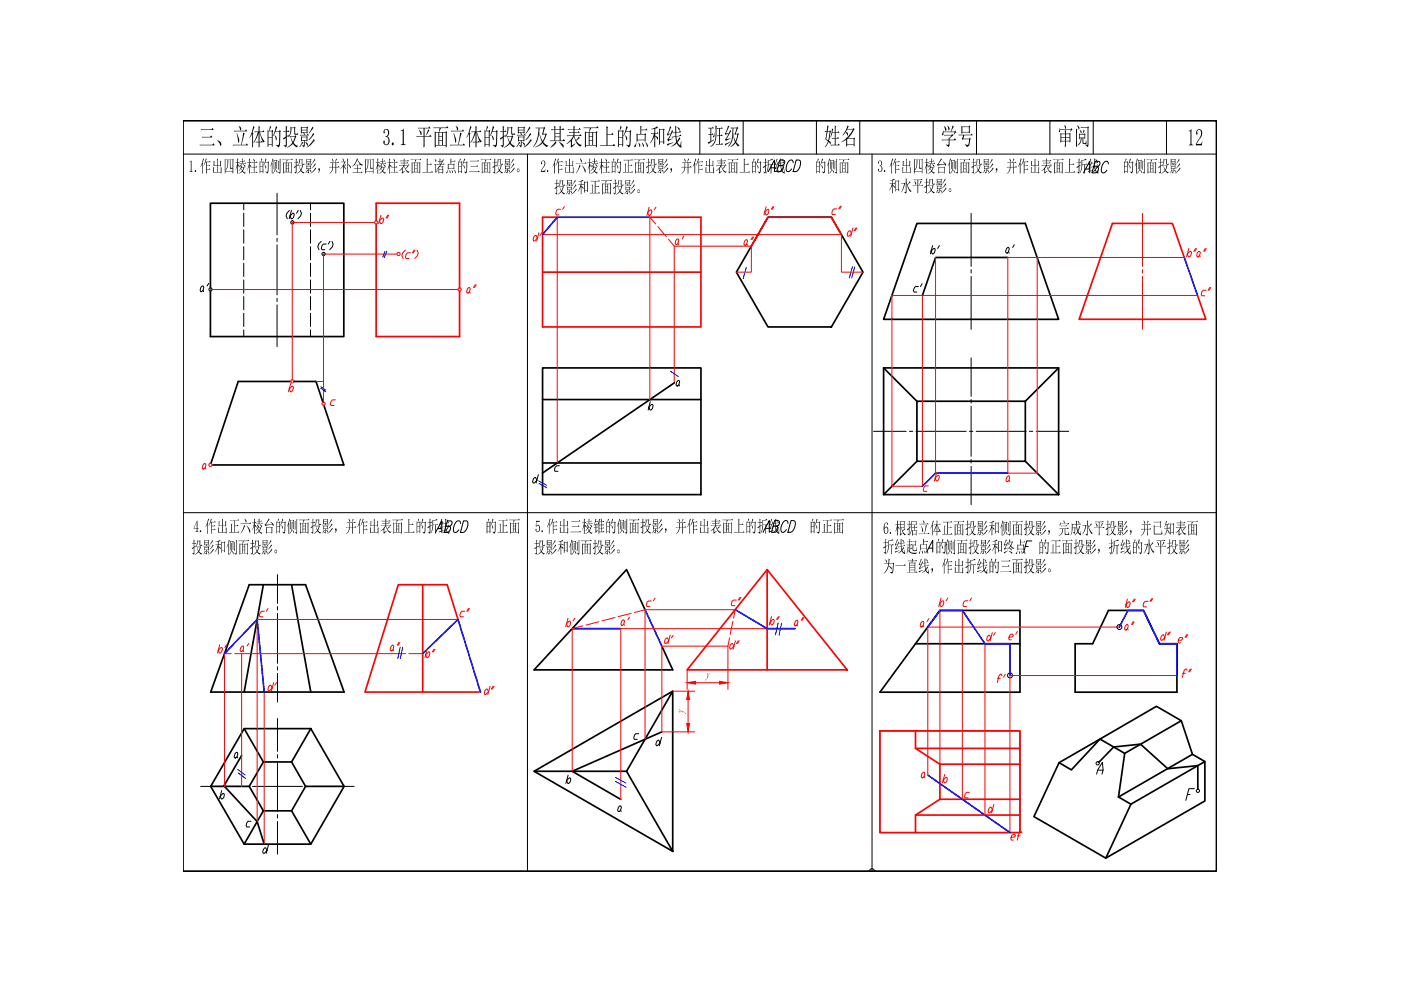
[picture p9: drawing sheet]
<svg xmlns="http://www.w3.org/2000/svg" width="420mm" height="297mm" viewBox="0 0 420 297" stroke-linecap="round" stroke-linejoin="round" font-family="sans-serif">
<g fill="none" stroke="#000" stroke-width=".3">
<path d="M209.9 36.2v10M222.9 36.2v10M244.8 36.2v10M257.8 36.2v10M279.9 36.2v10M292.8 36.2v10M314.9 36.2v10M327.9 36.2v10M349.8 36.2v10M54.9 46.2h309.9M230.4 51.4l1.9-3.4v3.4M231 50.3h1.2"/>
<path d="M233.5 49.6h1l.8-.7a.65 .65 0 0 0-.4-.9h-1l-1 3.4h1.1a1.07 1.07 0 0 0 .5-1.8M237.9 48.8l-.2-.7a1.23 1.23 0 0 0-1.7 1.2 1.84 1.84 0 0 0 .1 2.1 1.28 1.28 0 0 0 1.3-.8M238.8 48h.8a1.81 1.81 0 0 1 0 2.6 1.39 1.39 0 0 1-1.7 .8zM324.9 51.8l1.9-3.5v3.5M325.6 50.7h1.2M328 50h1l.8-.7a.65 .65 0 0 0-.3-1h-1l-1 3.5h1a1.07 1.07 0 0 0 .5-1.8M332.4 49.1l-.4-.8a2.23 2.23 0 0 0-1.7 2.7l.1 .6a.94 .94 0 0 0 1.5-.6M130.6 159.6l1.9-3.5v3.5M131.3 158.5h1.1M133.7 157.8h1l.8-.7a.62 .62 0 0 0-.3-1h-1.1l-.9 3.5h1a1.08 1.08 0 0 0 .5-1.8M138.1 156.9l-.1-.6a1.25 1.25 0 0 0-1.8 1.1 1.84 1.84 0 0 0 .1 2.2 1.28 1.28 0 0 0 1.3-.8M139 156.1h.9a1.88 1.88 0 0 1-.1 2.7l-.5 .6-1.2 .2z"/>
<path d="M228.8 159.6l1.9-3.6v3.6M229.5 158.4h1.2M231.9 157.7h1l.8-.6a.68 .68 0 0 0-.3-1.1h-1.1l-.9 3.6h1a1.11 1.11 0 0 0 .5-1.9M236.3 156.9l-.3-.9a2.23 2.23 0 0 0-1.8 2.7l.4 .9a1.25 1.25 0 0 0 1.2-.9M237.2 156h.8a1.84 1.84 0 0 1 0 2.7 1.42 1.42 0 0 1-1.7 .9zM277.9 165.5l1.8-3.5v3.5M278.5 164.3h1.2M307.5 163.8h.9M309.4 162.1h-1.5l-.9 3.6"/>
<circle cx="87.7" cy="66.7" r=".49"/>
<circle cx="97" cy="76.1" r=".49"/>
<circle cx="63.1" cy="86.8" r=".49"/>
<circle cx="335.7" cy="187.9" r=".74"/>
<circle cx="302.9" cy="202.5" r=".74"/>
<circle cx="329.2" cy="228.8" r=".49"/>
<circle cx="359.2" cy="237" r=".49"/>
</g>
<g fill="none" stroke="#000" stroke-width=".51">
<path d="M54.9 36.2h309.9v224.9h-309.9zM230.3 65.1h19l9.5 16.5-9.5 16.4h-19l-9.5-16.4zM275 67h32.5l10 28.7h-52.5zM302.2 77.2h-21.6l-4 11.4M63.1 86.3v-25.4h40v40h-40v-13.7M87.2 114.3h-15.8l-8.1 24.6M88.1 114.3h6.7l2 6.3M162.7 110.3h47.5v38h-47.5zM162.7 119.8h47.5M202.2 114.8l-39.5 27M265 110.3h52.5v38h-52.5zM265 110.3l10 10"/>
<path d="M317.5 110.3l-10 10h-32.5v18h32.5v-18M97.1 121.5l6 17.9h-39.5M162.7 138.8h47.5M275 138.3l-10 10M307.5 138.3l10 10M74.7 175.3h16.9l11.6 32.1h-40zM79 175.3l-5.8 32.1M87.4 175.3l5.8 32.1M193.4 182.8l-5.5-12.1-27.7 30.1h41.5l-3.2-7.1M274.6 193h31.3M281.9 183h24v24.5h-42zM322.4 193h5.3l4.7-10h10.5l4.8 10h5.3v14.5h-30.6z"/>
<path d="M73.2 218.4h20l10 17.3-10 17.3h-20l-10-17.3zM73.2 218.4l5.8 10M93.2 218.4l-5.8 10M198.5 219.4l-26.9 11.8 14.6 8.4M201.7 207.2l-13.8 24h-27.7M354.3 216l3.3 10.1 3.7 2.2-22.1 12.7M63.2 235.7h11.5M72.5 226.4l-5.3 9.1 9.9 10.8 2.1 6.7M79 228.4h8.4l4.2 7.3-4.2 7.3h-8.4l-4.3-7.3zM91.6 235.7h11.6M160.2 231.2l41.5-24v48zM187.9 231.2l13.8 24"/>
<path d="M317.6 228.6l3.7 2.2 8.6-9.3 7.4 4.3-1.9 13.1 3.8 2.1-7.6 16.2-21.5-12.4zM329.6 228.5l4.4-4.6 8-.8 8.2 7.3 9-.9v7.1M337.3 225.8l17-9.8-7.5-4.3-29.2 16.9M357.6 226.1l-22.2 12.8M361.3 228.3v11.8l-29.7 17.1M79 243l-5.8 10M87.4 243l5.8 10"/>
</g>
<g fill="#000">
<path d="M356.5 39.2l.5-.1 .3-.4v4.4l.6 .5h-1.4l.5-.6v-3.4zM358.9 39.2l.5-.5h.5l.5 .5 .1 1.1-.1 .5-1.6 2.3h1.3l.5-.7-.1 1.2h-1.9l.1-.5 1.5-2.8v-.9l-.3-.4h-.6l-.3 .6a.36 .36 0 0 1 .2 .4 .36 .36 0 0 1-.4 .3zM56.8 48.4l.6-.3v3.1l.4 .3h-1l.4-.4v-2.5zM64.1 48.2l.3 .2-.1 1.1h.8v-1.9l.3 .2-.1 1.7h.8v-1.4l.3 .2-.1 1.5-.2 .1v-.2h-.8v1.9h.9v-1.5l.3 .2-.1 1.6-.2 .1v-.3l-2.1 .1-.2-.2 .1-1.6 .3 .3-.1 1.3h.9v-1.9l-.9 .1-.2-.2zM95.5 50.5h.3l.2 .3-.2 .6-.4 .4 .3-.6zM119.9 48.2h1.2v-.7l.3 .2-.1 .5h.9l.2-.3 .2 .4h-1.3v.5h.7l.2-.2 .2 .3h-1.1v.6h1l.2-.3 .3 .4h-1.5l.3 .9 .6-.8 .2 .3-.5 .4a.51 .51 0 0 0 .3 .9l.6 .3a.6 .6 0 0 1-1-.4l-.6-1.5-.4 .7v1.2l.7-.3-.8 .7-.2-.3 .1-1-1 .6 1.4-1.7-1.2 .1-.1-.2h1.4v-.6l-.9 .1-.1-.2h1v-.5h-1.1zM128 47.5l.3 .3-.1 1.4h.8l.2-.3 .3 .5h-1.3v2.2h1.1l.3-.3 .3 .4h-3.1l-.2-.1h1.4zM162.4 48.3l.7-.2 .4 .4-.1 1-1 1.6 .9 .1 .3-.5-.1 .8h-1.3l1.1-2.4-.1-.7-.5-.1-.2 .3v.6h-.2zM169.7 48.2l.3 .2-.1 1.1h.8v-1.9l.3 .2-.1 1.7h.8l-.1-1.4 .4 .2-.1 1.5-.2 .1v-.2h-.8v1.9h.9v-1.5l.3 .2-.1 1.6-.2 .1v-.3l-2.1 .1-.2-.2 .1-1.6 .3 .3-.2 1.3h1v-1.9l-.9 .1-.2-.2zM177.1 54.2h2.3l.2-.3 .3 .5h-1.3v1.5h.7l.1-.3 .3 .4h-1.1v1.8h.8l.2-.3 .3 .5h-2.9l-.1-.2h.6v-2.6l.3 .3-.1 2.3h.7v-3.4h-1.2zM187 47.9h2.3l.3-.2 .2 .3h-1.3v1.6h.7l.1-.3 .3 .4h-1.1v1.9h.8l.3-.3 .3 .4h-3l-.1-.1h.6v-2.6l.4 .2-.2 .2v2.2h.7v-3.6l-1.2 .1zM201.1 50.6a.37 .37 0 0 1 .5 .1 .37 .37 0 0 1-.1 .5l-.5 .6 .3-.7z"/>
<path d="M211.7 48.2l.3 .2-.1 1.1h.8v-1.9l.3 .2-.1 1.7h.8v-1.4l.3 .2-.1 1.5-.2 .1v-.2h-.8v1.9h1v-1.5l.3 .2-.1 1.6-.2 .1v-.3l-2.2 .1-.2-.2 .1-1.6 .3 .3-.1 1.3h.9v-1.9l-.9 .1-.2-.2zM215 48.2h1.2v-.7l.3 .2-.1 .5h.9l.2-.3 .2 .4h-1.3v.5h.7l.1-.2 .3 .3h-1.1v.6h1l.2-.3 .3 .4h-1.5l.2 .7a.24 .24 0 0 0 .3 .1 .24 .24 0 0 0 .1-.3l.3-.4 .2 .3-.5 .4a.48 .48 0 0 0-.1 .5 .48 .48 0 0 0 .4 .3l.6 .4-.4 .2-.4-.3-.5-.7-.3-1.1-.5 .7v1.2l.8-.4-.2 .2-.7 .6-.2-.3 .1-1-.9 .6 .8-.8 .6-.9-1.2 .1-.2-.2h1.5v-.6l-.9 .1-.1-.2h1v-.5h-1.1zM223.1 47.5l.4 .3-.2 1.4h.8l.2-.3 .3 .5h-1.3v2.2h1.1l.2-.3 .3 .4h-3l-.1-.1h1.3zM263.5 48.3l.7-.1 .3 .4v.7l-.4 .4 .4 .3 .2 .7-.6 .8h-.5l-.3-.5 .2-.4 .1 .7 .5 .1 .3-.6-.1-.8-.5-.2 .5-.5-.1-.9-.5-.1-.2 .8-.2-.5zM270.7 48.2l.4 .2-.1 1.1h.8l-.1-1.9 .4 .2-.2 1.7h.8v-1.4l.3 .2v1.5l-.3 .1v-.2h-.8v1.9h1v-1.5l.3 .2-.1 1.6-.2 .1v-.3l-2.2 .1-.2-.2 .1-1.6 .4 .3-.2 1.3h1v-1.9l-1 .1-.1-.2zM298.7 50.5h.3l.1 .5-.5 .8 .3-.7-.3-.2zM309.3 48.2l.3 .2-.1 1.1h.8v-1.9l.3 .2-.1 1.7h.8v-1.4l.3 .2-.1 1.5-.2 .1v-.2h-.8v1.9h.9v-1.5l.3 .2-.1 1.6-.2 .1v-.3l-2.1 .1-.2-.2 .1-1.6 .3 .3-.1 1.3h.9v-1.9l-.9 .1-.2-.2zM312.5 48.2h1.3v-.7l.3 .2-.2 .5h.9l.2-.3 .3 .4h-1.4v.5h.7l.2-.2 .3 .3h-1.2v.6h1.1l.2-.3 .3 .4-1.6 .1 .4 .8 .6-.8 .2 .3-.8 .6 1.1 1a.6 .6 0 0 1-1-.4l-.6-1.5-.4 .7v1.2l.7-.3-.8 .7-.2-.3 .1-1-.9 .6 1.4-1.7-1.3 .1-.1-.2h1.5v-.6l-.9 .1-.1-.2h1v-.5h-1.1zM320.7 47.5l.3 .3-.1 1.4h.8l.2-.3 .3 .5h-1.3v2.2h1.1l.2-.3 .3 .4h-3.1l-.1-.1h1.4zM65.6 156.1l.3 .2-.1 1.2h.8v-2l.3 .2-.1 1.8h.8v-1.4l.3 .2-.1 1.4-.2 .2v-.3h-.8v1.9h.9v-1.5l.3 .3-.1 1.6h-.2v-.3l-2.1 .2-.2-.2 .1-1.6 .3 .2-.1 1.3h.9v-1.9l-.9 .2zM68.9 155.9h2.3l.2-.3 .3 .4h-1.3v1.6h.7l.2-.3 .2 .4h-1.1v1.8h.8l.2-.3 .3 .4-2.9 .1-.1-.2h.6v-2.6l.4 .3-.2 2.3h.7v-3.5l-1.2 .1zM100.5 158.5a.42 .42 0 0 1 .5 .2 .42 .42 0 0 1-.2 .6l-.4 .4 .3-.7z"/>
<path d="M111.1 156.1l.3 .2-.1 1.2h.8v-2l.3 .2-.1 1.8h.8v-1.4l.3 .2v1.4l-.3 .2v-.3h-.8v1.9h1v-1.5l.3 .3-.1 1.6h-.2v-.3l-2.2 .2-.2-.2 .1-1.6 .3 .2-.1 1.3h.9v-1.9l-.9 .2-.2-.3zM114.4 156.1h1.2v-.7l.3 .3-.1 .4h.9l.2-.2 .2 .4h-1.3v.5h.7l.2-.3 .2 .4h-1.1v.6h1l.2-.3 .3 .4h-1.5l.3 .9 .6-.8 .2 .3-.5 .3a.48 .48 0 0 0-.1 .5 .48 .48 0 0 0 .4 .4l.6 .3-.3 .3-.6-.5-.7-1.6-.4 .7v1.2l.7-.5-.2 .3-.7 .6-.1-1.4-.9 .7 1.4-1.7h-1.2l-.1-.1h1.4v-.6l-.8 .1-.2-.2h1v-.5h-1.1zM122.5 155.5l.4 .2-.2 .2v1.3h.8l.2-.3 .3 .4h-1.3v2.2h1.2l.2-.3 .3 .4-3.1 .1-.1-.2h1.3zM149.5 155.9h2.3l.2-.3 .3 .4h-1.3v1.6h.7l.1-.3 .3 .4h-1.1v1.8h.8l.2-.3 .3 .4-2.9 .1-.1-.2h.6v-2.6l.3 .3-.1 2.3h.7v-3.5l-1.2 .1zM160.8 156.1h1.1l-.1 .3h-.9l-.1 1.3 .3-.3 .4-.1 .4 .6-.1 1.2-.5 .4-.6-.3-.1-.5 .2-.2 .1 .7 .5 .1 .3-1.2-.3-.6-.7 .4zM168 156.1l.3 .2-.1 1.2h.8v-2l.4 .2-.2 1.8h.8v-1.4l.3 .2v1.4l-.3 .2v-.3h-.8v1.9h1v-1.5l.3 .3-.1 1.6h-.2v-.3l-2.2 .2-.2-.2 .1-1.6 .3 .2-.1 1.3h.9v-1.9l-.9 .2-.1-.3zM199.5 158.5a.39 .39 0 0 1 .5 .2 .39 .39 0 0 1-.2 .5l-.4 .5 .3-.6zM210.1 156.1l.3 .2-.1 1.2h.8v-2l.3 .2-.1 1.8h.8v-1.4l.3 .2-.1 1.4-.2 .2v-.3h-.8v1.9h.9v-1.5l.3 .3-.1 1.6h-.2v-.3l-2.1 .2-.2-.2 .1-1.6 .3 .2-.1 1.3h.9v-1.9l-.9 .2-.2-.3zM213.3 156.1h1.2v-.7l.4 .3-.2 .4h.9l.2-.2 .3 .4h-1.4v.5h.7l.2-.3 .2 .4h-1.1v.6h1.1l.2-.3 .2 .4h-1.5l.4 .9 .5-.8 .3 .3-.5 .4a.6 .6 0 0 0-.1 .6 .6 .6 0 0 0 .6 .3l.4 .1-.3 .4-1-1-.3-1.1-.5 .7v1.2l.8-.4-.9 .8-.1-1.4-.9 .7 1.3-1.7h-1.1l-.2-.1h1.4v-.6l-.8 .1-.1-.2h.9v-.5h-1zM221.4 155.5l.4 .2-.1 1.5h.8l.2-.3 .3 .4h-1.3v2.2h1.1l.2-.3 .3 .4-3.1 .1-.1-.2h1.4zM246.7 155.9h2.3l.2-.3 .3 .4h-1.3v1.6h.7l.1-.3 .3 .4h-1.1v1.8h.8l.2-.3 .3 .4-2.9 .1-.1-.2h.6v-2.6l.3 .3-.1 2.3h.7v-3.5l-1.2 .1zM282.8 156.4h2.3l.2-.2 .3 .3h-1.3v1.6h.7l.1-.3 .3 .4h-1.1v1.9h.8l.3-.3 .3 .4h-3l-.1-.1h.6v-2.6l.3 .2-.1 2.4h.7v-3.6l-1.2 .1z"/>
<path d="M314.4 159l.5 .2-.2 .7-.4 .4 .2-.4a.26 .26 0 0 0 .2-.3 .26 .26 0 0 0-.3-.2zM338.9 159a.51 .51 0 0 1 .5 .4 .51 .51 0 0 1-.2 .6l-.4 .3 .4-.7-.3-.2zM345.9 156.4h2l.2-.2 .2 .3-.1 1.7h-.2v-.3h-1.8v2l2 .1 .3-1.2 .2 1.1-.2 .2h-2.4l-.1-2.7 .3 .2-.1 .3h1.8v-1.4l-1.9 .1zM268.5 169.4h2.6l.2-.3 .3 .4-3 .1zM279.3 170.5a.44 .44 0 0 1 .6 .2 .44 .44 0 0 1-.2 .6l-.4 .4 .3-.7zM286.5 168.1l.3 .2-.1 1.2h.8v-2l.3 .2-.1 1.8h.8v-1.5l.3 .2-.1 1.5-1-.1v1.9h.9v-1.5l.3 .3-.1 1.5-.2 .1v-.3l-2.1 .1-.2-.2 .1-1.5 .3 .2-.1 1.3h.9v-1.9l-.9 .1-.2-.2zM315.3 162.1h2.3l.2-.3 .3 .4h-1.3v1.5h.6l.2-.3 .3 .4h-1.1v1.9h.8l.2-.3 .3 .4-2.9 .1-.2-.2h.7v-2.6l.3 .2-.1 .2v2.2h.7v-3.5l-1.2 .1zM329.4 164.6h.3l.1 .5-.5 .8 .3-.7-.3-.2zM352.8 156.7h1.2v-.7l.3 .2-.1 .5h.9l.2-.3 .2 .4h-1.3v.5h.7l.2-.2 .2 .3h-1.1v.6h1l.3-.3 .2 .4h-1.5l.2 .7a.24 .24 0 0 0 .4 .1 .24 .24 0 0 0 .1-.3l.2-.4 .2 .3-.4 .4a.51 .51 0 0 0-.2 .5 .51 .51 0 0 0 .4 .4l.6 .3a.6 .6 0 0 1-1-.4l-.6-1.5-.4 .7v1.2l.7-.4-.1 .2-.7 .6-.2-.3 .1-1-1 .6 1.4-1.7-1.2 .1-.1-.2h1.4v-.6l-.8 .1-.2-.2h1v-.5h-1.1z"/>
<path d="M214.2 39.8l.1 .7a.35 .35 0 0 1 0 .5 .35 .35 0 0 1-.5 0zM214.6 37.6l.4 .3-.3 4.2-.7 1.2-1 .8 1.1-1.3 .3-.8zM212.3 38.3h1.3l.2-.3 .3 .5h-.8v1.7l.4-.3 .3 .5h-.7v1.8l.9-.3-1.7 1.3-.3-.5 .8-.4v-1.9l-.4 .1-.2-.3h.6v-1.7l-.5 .1zM214.9 38.4h1.4l.2-.3 .3 .5h-.9v2h.3l.2-.3 .3 .5h-.8v2.4h.4l.2-.4 .4 .5-2.1 .1-.1-.2h1v-2.4l-.5 .1-.2-.3h.7v-2l-.6 .1z"/>
<path d="M250.3 37.6l.5 .3-.2 .2v1.5h.6l.2-.3 .4 .5h-1.2v1.6h.5l.2-.4 .4 .5h-1.1v1.9h.7l.2-.3 .4 .5h-2.7l-.2-.2h1.3v-1.9l-.8 .1-.1-.2h.9v-1.6h-.7l-.6 1.4 .5-2.7 .4 .3-.3 .8h.7zM248.2 39.5l-.3 1.4a.66 .66 0 0 0 .2 1.1l.3 .1 .4-2.6zM248.1 37.6l.5 .3-.4 1.4h.6l.1-.3 .3 .4-.5 2.4a.44 .44 0 0 0-.1 .5 .44 .44 0 0 0 .4 .2l.1 .7-.2-.2a.35 .35 0 0 0-.3-.4 .35 .35 0 0 0-.3 .4l-.9 1.2 .7-1.4a.72 .72 0 0 0-.6-1l.3-1.9a.28 .28 0 0 0 .1-.4 .28 .28 0 0 0-.4 0l-.2-.2h.6z"/>
<path d="M254.2 37.6l.4 .4-.5 .7h1.7l.1-.3 .4 .4-2.1 2.7h1.8l.1-.3 .3 .4-.1 .1v2l-.3 .2v-.4h-1.9v.3l-.3 .2v-2.2l-1.5 .8 1.3-1 .2-.4 .2 .1 .2-.2 1.6-2.3h-1.7l-1.4 1.8 .9-1.5zM253.6 39.5l.6 .4a.32 .32 0 0 1 .2 .4 .32 .32 0 0 1-.3 .2zM254.1 41.7v1.6h1.9v-1.6z"/>
<path d="M283.1 37.8l.5 .5 .2 .5a.27 .27 0 0 1 .1 .4 .27 .27 0 0 1-.4 0 .27 .27 0 0 1-.1-.3zM284.2 37.6l.6 1.1a.26 .26 0 0 1 0 .3 .26 .26 0 0 1-.4 .1 .26 .26 0 0 1 0-.4zM282.8 39.1l.1 .4h2.2l.6-1.9 .4 .4-.8 1.5h.9l.3-.4 .3 .6-.8 .7 .3-.8h-3.4v.2a.38 .38 0 0 1 .1 .5 .38 .38 0 0 1-.5 .1zM283.1 40.4h2.3l.2-.3 .3 .6-1.1 .7v.5h1.2l.4-.5 .4 .6h-2l-.1 1.7a.26 .26 0 0 1-.2 .3 .26 .26 0 0 1-.3-.2l-.5-.5h.8v-1.3l-2 .1-.2-.2h2.2v-.7l.2 .2 .7-.8-2.1 .1z"/>
<path d="M288.3 37.7l.3 .2h1.9l.2-.3 .3 .4-.2 .2 .1 1.6-.3 .2v-.3h-2v.3l-.3 .1zM288.6 38.1v1.4h2v-1.4zM287.4 40.4h3.8l.2-.4 .3 .6h-2.5l-.3 1h1.7l.3-.3 .3 .4-.3 .2-.2 1.4-.3 .5a.35 .35 0 0 1-.4 .3 .35 .35 0 0 1-.3-.5l-.4-.3h1.1l.2-1.6h-1.7l-.2 .3-.3-.4 .4-1h-1.2z"/>
<path d="M323.9 38.9l.4 .6-.1 .5zM323.6 40l.2 .2h.8l.3-1.3 .4 .3-.5 .9 .4 .1 .1-.3 .3 .3-.2 1.3-.2 .2v-.3h-.3v1.3l.6 .2 .2-1 .1 1.2h-1l-.2-1.7h-.2l-.3 1.4-.9 .8 .6-.8 .3-.9v-.5h-.3l-.2 .3zM323.8 40.3v.9h1.4v-.9zM323.1 37.6l.6 .5-.1 .7zM322.7 38.6l.4 .3-.1 5-.3 .2zM324 38.1h2.1l.2-.3 .3 .4-.2 .2v5.3a.29 .29 0 0 1-.3 .4 .29 .29 0 0 1-.3-.4l-.4-.4h.8v-5l-1.9 .1z"/>
<path d="M61.8 47.5l.2 .2-.3 .8h1.1l.1-.3 .3 .4h-1.2v1.1h.6l.2-.3 .3 .3h-1.1v1h.7l.2-.2 .2 .3h-1.1v1.1l-.2 .2v-3.5h-.2l-.6 1.1zM60.9 47.5l.3 .2-.5 1.2 .2 .2v2.8l-.3 .2v-3l-.5 .9z"/>
<path d="M67.4 47.7l.2 .1h2.2v-.2l.3 .3-.1 4-.2 .1v-.5h-2.2l-.2 .5zM67.6 47.9v3.1l.5-.8 .1-.9v-1.4zM68.4 47.9l-.1 2.1-.7 1.4h2.2v-3.5h-.7v2.3l.6 .1v.3l-.8-.2v-2.5z"/>
<path d="M72.3 49.2l.2 .2-.7 .8zM72.9 49.2l.5 .3 .1 .6zM72.3 50.3l.4 .8 .3-.8zM72.4 49.7l.3 .3-.3 .2h.6l.1-.2 .2 .3-.3 .7a.56 .56 0 0 0 .6 .7v.2a.3 .3 0 0 1-.3 .2 .3 .3 0 0 1-.3-.3l-.1-.1a.5 .5 0 0 0-.8 .2l-.6 .2 1.1-.8-.3-.9-.6 .8zM72.5 47.5l.4 .2-.1 .6 .5-.3 .2 .4h-.7v.5h.6l.2-.2 .2 .4h-1.9l-.2-.2h.9v-.5l-.6-.1h.6zM71.1 47.5l.4 .2-.1 1 .3-.2 .2 .3h-.5v.5l.3 .2 .1 .4-.1 .2-.3-.7v2.6l-.3 .1v-2.4l-.5 1.2 .5-1.9-.5-.3h.5z"/>
<path d="M75.9 47.6l.5 .4-.1 .6zM75.4 48.6h1.4l.2-.2 .2 .4h-.9v1.2h.4l.2-.2 .3 .4h-.9v1.5h.5l.2-.3 .3 .4-2 .1-.1-.2h.9v-1.5l-.7-.2h.7v-1.2zM74.7 47.5l.3 .3-.1 .9 .3-.2 .2 .4h-.5v.5l.4 .2v.5l-.1 .1-.3-.7v2.4l-.2 .2v-2.3l-.6 1.2 .5-1.8a.24 .24 0 0 0 0-.3 .24 .24 0 0 0-.4 0l-.1-.2h.6z"/>
<path d="M78 48.6v1.3h.8v-1.3zM78 50v1.4h.8v-1.4zM78.3 47.5l.4 .2-.4 .8h.5l.1-.2 .2 .3-.2 .1 .1 3-.2 .2v-.4h-.8l-.1 .5v-3.7l.3 .2zM79.6 47.5l.3 .3-.3 .8h.7l.2-.3 .2 .3-.3 3.1-.3 .3-.5-.4 .2-.1a.63 .63 0 0 0 .5-1v-1.8h-.7l-.6 .9zM79.4 49.4l.4 .7-.1 .4z"/>
<path d="M81.7 47.5l.3 .2-.4 1.1 .2 .2-.1 3-.2 .1v-3.1l-.4 .9zM82.1 47.9l.8 .1 .1-.2 .2 .3-.1 2.4-.2 .1v-2.5h-.7v2.5l-.1 .2zM82.5 48.5l.2 .1-.1 2.2-.8 1.2 .6-1.1zM82.7 50.8l.4 .5v.6zM83.4 48.2l.3 .2-.1 2.4-.2 .1zM83.9 47.6l.3 .2-.1 3.9-.3 .4-.4-.5h.5z"/>
<path d="M85.9 50.7v.8h.6v-.8zM84.6 47.8h2.8l.2-.3 .2 .4h-1.7l.2 .2-.4 .7h1.3l.1-.2 .2 .2-.1 3.1-.1 .1v-.4h-2.1l-.3 .4v-3.4l.9 .2 .2-.9-1.3 .1zM85.2 48.9v2.6h.5v-2.6zM86.6 48.9v2.6h.7v-2.6zM85.9 48.9v.8h.6v-.8zM85.9 49.7v.8h.6v-.8z"/>
<path d="M89.7 47.7l.2 .1 .7-.1 .2 .2-.1 1.2 .5-.1 .1 .3-.7 .1-.1-1.4h-.6l-.2 1.3-.5 .5 .4-.9zM89.5 49.7h1.1l.1-.3 .2 .3-.6 1.4 1 .7-.3 .2-.5-.4a.24 .24 0 0 0-.2-.4 .24 .24 0 0 0-.3 .3l-1 .6 1.1-1-.4-1.3zM89.8 49.7l.4 1.2 .4-1.2zM88.7 47.5l.4 .2-.2 .9 .3-.2 .3 .3h-.6v1l.5-.3-.5 .4v1.8l-.3 .4-.3-.5 .4 .1v-1.6l-.4 .4-.2-.4 .6-.3v-1l-.6-.1h.6z"/>
<path d="M91.9 47.6l.2 .2 1.1-.2 .2 .2-.1 1.2-.9-.1 .3 .2v.3h.5l.1-.3 .3 .4h-1.9l-.1-.1h.9l-.1-.5-.5 .2zM92.1 47.9v.4h1v-.4zM92.1 48.4v.4h1v-.4zM91.9 49.6l1.2 .1 .1-.1 .2 .2-.1 .9-.6-.1v1l-.2 .4-.4-.4h.4v-1l-.6 .2zM92.1 50.8l.3 .3-.8 .8zM92.8 50.9l.5 .2v.5zM92.1 49.9v.6h1v-.6zM94.3 47.6l.3 .4-1.1 1.1zM94.5 48.9l.2 .4-1.2 1.2zM94.6 50.2l.2 .4-.9 1-.8 .4 .8-.7z"/>
<path d="M99.9 48.8v1.2h.7v-1.2zM99.5 47.5l.4 .4a.24 .24 0 0 1 .2 .3 .24 .24 0 0 1-.3 .2zM98.9 48.7h1.5l.4-1.2 .3 .3-.6 .9h.7l.2-.3 .3 .4h-.9v1.2h.5l.2-.3 .3 .5h-1v1.7l-.2 .2v-1.9h-.7l-.3 1.2-.9 .6 .6-.6 .4-.9v-.3h-.9l-.1-.2h1v-1.2z"/>
<path d="M104.1 47.5l.4 .2-.2 1.4 .9 1-.1 .4-.8-1.3v2.7l-.2 .1zM102.3 48.5h1l.1-.2 .3 .3-.6 .8v.5l.4-.7 .2 .3-.3 .2a.26 .26 0 0 0-.2 .3 .26 .26 0 0 0 .4 .2v.6l-.5-.8v1.9l-.2 .2v-2.3l-.8 .7 .6-.7 .6-1.2h-.9zM102.7 47.5l.5 .5-.2 .4z"/>
<path d="M107.2 47.9l-.9 1.5h1.5l.1-.2zM107 47.5l.8 1.2 1 .7a.51 .51 0 0 1-.5 .2 .51 .51 0 0 1-.4-.4l.3 .3h-.9v1h.6l.2-.3 .2 .4h-1v1.1h1l.1-.3 .3 .4-2.8 .1-.2-.2h1.4v-1.1h-.8l-.1-.1h.9v-1l-.9-.1-.6 .6 .9-1.2z"/>
<path d="M109.5 47.7l.2 .1h2.1l.1-.2 .2 .3-.1 4-.2 .1v-.5h-2.1l-.2 .5zM109.7 47.9v3.1l.6-1.6v-1.5zM110.5 47.9l-.1 1.9-.7 1.6h2.1v-3.5h-.6v2.1a.39 .39 0 0 0 .1 .3 .39 .39 0 0 0 .4 0v.3l-.7-.1v-2.6z"/>
<path d="M114.4 49.1l.2 .3-.8 .8zM114.9 49.2l.6 .4 .1 .5zM114.4 50.3l.3 .8 .4-.8zM114.5 49.7l.2 .3-.2 .2h.5l.2-.2 .2 .3-.6 1 1 .5-.4 .3-.4-.4a.39 .39 0 0 0-.4-.2 .39 .39 0 0 0-.4 .3l-.6 .3 1-.8-.2-.9-.7 .7zM114.6 47.5l.3 .2-.1 .6 .5-.3 .3 .4h-.8v.5h.6l.2-.2 .3 .4h-2l-.1-.2h.8v-.5l-.6-.1h.6zM113.2 47.5l.3 .2-.1 1 .3-.2 .2 .3h-.5v.5l.3 .2 .1 .4-.1 .2-.3-.7v2.6l-.2 .1v-2.4l-.6 1.2 .6-1.9v-.2l-.6-.1h.6z"/>
<path d="M118 47.6l.4 .4-.1 .6zM117.5 48.6h1.3l.2-.2 .3 .4h-1v1.2h.5l.1-.2 .3 .4h-.9v1.5h.6l.1-.3 .3 .4-2 .1-.1-.2h1v-1.5l-.7-.2h.7v-1.2zM116.7 47.5l.3 .3-.1 .9 .3-.2 .3 .4h-.6v.5l.5 .5-.2 .3-.3-.7 .1 2.4-.3 .2v-2.3l-.6 1.2 .6-1.7a.26 .26 0 0 0 0-.4 .26 .26 0 0 0-.4 0l-.2-.2h.6z"/>
<path d="M124.4 50.7v.8h.6v-.8zM123.1 47.8h2.8l.2-.3 .3 .4h-1.7l.1 .2-.4 .6 1.4 .1 .1-.2 .2 .2-.1 3.1-.2 .1v-.4h-2.1l-.2 .4v-3.4l.9 .2 .1-.9-1.2 .1zM123.7 48.9v2.6h.6v-2.6zM125.2 48.9v2.6h.6v-2.6zM124.4 48.9v.8h.6v-.8zM124.4 49.7v.8h.6v-.8z"/>
<path d="M130.4 47.7l.4 .4-.1 .5zM130.1 49.3h.5l.1-.2 .2 .3-.1 2 .5-.5-.6 1-.2-.3 .1-2.2zM132 48.5l.2 .7 .4-.7zM131.7 50.1v.7h1v-.7zM131.7 50.9v.7h1v-.7zM131.9 47.5l.3 .2-.2 .6 .4-.2 .2 .3 .3-.7 .2 .3-.7 1.2h.5l.2-.3 .2 .4h-1l-.4 .6 .8 .1 .1-.3 .2 .3-.1 1.9-.2 .2v-.4h-1l-.2 .4v-1.8l-.6 .5 .6-.7v-.3l.1 .2 .5-.7-1.1 .1v-.2h.9v-.7l-.7-.2h.7z"/>
<path d="M134.5 49.3v1.1h1.5v-1.1zM135.1 47.5l.3 .2-.1 .6h.9l.2-.3 .2 .4h-1.3v.8h.7l.1-.2 .2 .3v1.4l-1.8-.2-.2 .3v-1.8l.8 .2zM134.2 51l-.1 .9a.28 .28 0 0 1-.3-.3 .28 .28 0 0 1 .3-.2zM134.7 51l.4 .5-.1 .4zM135.5 51l.4 .6-.2 .3zM136.2 51l.5 .5-.1 .5z"/>
<path d="M137.6 48.6v1.3h.7v-1.3zM137.6 50v1.4h.7v-1.4zM137.9 47.5l.3 .2-.3 .8 .6-.2 .2 .3-.2 .1v3l-.2 .2v-.4h-.7l-.2 .5v-3.7l.4 .2zM139.2 47.5l.3 .3-.4 .8h.8l.1-.3 .2 .3-.2 3.1-.4 .3-.4-.4 .2-.1a.63 .63 0 0 0 .5-1v-1.8h-.8l-.6 .9zM138.9 49.4l.5 .7-.1 .4z"/>
<path d="M140.9 48.2h2.3l.2-.3 .3 .4-2.7 .1zM141.1 49.8h1.8l.2-.3 .3 .4-2.1 .1zM140.7 51.4h2.7l.2-.3 .3 .5h-3.1z"/>
<path d="M145.5 50.7v.8h.5v-.8zM144.2 47.8h2.7l.2-.3 .2 .4h-1.6l.2 .2-.5 .7h1.4l.1-.2 .2 .2-.1 3.1-.2 .1v-.4h-2.1l-.2 .4v-3.4l.9 .2 .1-.9-1.2 .1zM144.7 48.9v2.6h.6v-2.6zM146.2 48.9v2.6h.6v-2.6zM145.5 48.9v.8h.5v-.8zM145.5 49.7v.8h.5v-.8z"/>
<path d="M149.3 47.7l.2 .1 .6-.1 .3 .2-.1 1.2 .5-.1 .1 .3-.7 .1-.1-1.4h-.6l-.2 1.2-.6 .6 .5-.9zM149 49.7h1.1l.2-.3 .2 .3-.6 1.4 1 .7-.3 .2-.6-.5a.34 .34 0 0 0-.4-.2 .34 .34 0 0 0-.3 .3l-.7 .5 1-1-.3-1.4zM149.3 49.7l.5 1.2 .3-1.2zM148.3 47.5l.3 .2-.1 .9 .3-.2 .2 .3h-.5v1l.5-.3-.5 .4v1.8l-.3 .4-.4-.5h.5v-1.5l-.4 .4-.2-.4 .6-.3v-1l-.6-.1h.6z"/>
<path d="M151.5 47.6l.1 .2 1.2-.2 .1 .2v1.2l-.9-.1 .3 .2-.1 .3h.5l.2-.3 .2 .4h-1.8l-.1-.1h.9l-.1-.5-.5 .2zM151.6 47.9v.4h1.1v-.4zM151.6 48.4v.4h1.1v-.4zM151.5 49.6l1.1 .1 .1-.1 .2 .2-.1 .9-.5-.1v1l-.3 .4-.3-.4h.3v-1l-.5 .2zM151.7 50.8l.2 .3-.7 .8zM152.4 50.9l.5 .3v.4zM151.7 49.9v.6h.9v-.6zM153.9 47.6l.2 .3-1 1.2zM154 48.9l.2 .4-1.1 1.2zM154.2 50.2l.2 .4-1.8 1.4 1.1-1z"/>
<path d="M155.1 50.7l.3-.2 .3 .3v.6l-.2 .2-.4-.3zM155.1 51.1a.35 .35 0 0 0 .7 0 .35 .35 0 0 0-.7 0z"/>
<path d="M167.3 47.5l.3 .2-.3 .8h1l.3-.3 .2 .4h-1.2v1.1h.6l.2-.3 .3 .3h-1.1v1h.7l.2-.2 .3 .3h-1.2v1.1l-.2 .2v-3.5l-.8 1.1zM166.5 47.5l.3 .2-.4 1.1 .1 .3-.1 2.8-.2 .2v-3l-.5 .9z"/>
<path d="M167.9 53.9l.2 .2h.5l.2-.2 .2 .3-.1 1.1h.5v.3l-.7-.1-.1-1.3h-.5l-.1 1.1-.6 .8 .4-.8zM167.7 55.9h1l.2-.2 .2 .3-.4 1.1a.64 .64 0 0 0 .6 .8l.1 .1a.3 .3 0 0 1-.3 .3 .3 .3 0 0 1-.2-.3l-.2-.1a.5 .5 0 0 0-.5-.2 .5 .5 0 0 0-.4 .3l-.6 .3 1.1-.9zM167.9 56l.5 1.2 .4-1.2zM166.9 53.8l.3 .2-.1 .9 .3-.2 .3 .3h-.6v.9l.5-.2-.5 .4v1.9l-.3 .3-.4-.5 .5-.1v-1.5l-.5 .5-.1-.4 .6-.3v-1l-.6-.1h.6z"/>
<path d="M170 53.9l1.3 .2 .1-.2 .2 .2-.1 1.1h-.9l.2 .5h.6l.1-.3 .3 .4h-1.9l-.1-.1h.9l-.1-.5-.6 .2zM170.3 54.2v.4h1v-.4zM170.3 54.7v.4h1v-.4zM170.1 55.9l1.1 .1 .1-.1 .2 .2-.1 .9-.6-.1v1.1l-.2 .3-.3-.5h.4v-.9l-.6 .2zM170.3 57.1l.2 .2-.7 .9zM171 57.2l.5 .2-.1 .6zM170.3 56.2v.6h1v-.6zM172.5 53.9l.2 .3-1 1.2zM172.6 55.2l.3 .3-1.2 1.3zM172.7 56.5l.3 .4-1.7 1.4 .7-.7z"/>
<path d="M172.7 48.9h2.7l.2-.3 .3 .4-3.1 .1zM173.8 49.4l.3 .3-1.4 2.3zM174.5 49.5l1.1 1.4-.1 .9zM173.9 47.5l.5 .5v.7z"/>
<path d="M173.5 54.4l1.2-.5 .2 .3-.5 .2v.9l.5-.2 .2 .3h-.7v.4l.5 .3 .1 .3-.1 .3-.5-.8v2.2l-.3 .2 .1-2.4-.9 1.4 .8-1.8-.7-.2h.8v-.9zM175.2 54.3l.2 .2h.6l.2-.2 .1 .3v2.9l-.2 .1v-.4h-.7v.5l-.2 .1zM175.4 54.7v2.4h.7v-2.4z"/>
<path d="M177.9 49.1l.3 .3-.8 .8zM178.5 49.2l.6 .4v.5zM178 50.3l.3 .8 .3-.8zM178 49.7l.3 .3-.3 .2h.6l.2-.2 .2 .3-.6 1 .9 .5a.67 .67 0 0 1-1-.4l-1.2 .7 1.1-.8-.3-.9-.7 .7zM178.2 47.5l.3 .2-.1 .6 .5-.3 .2 .4h-.7v.5h.6l.1-.2 .3 .4h-2v-.2h.8v-.5l-.7-.1h.7zM176.8 47.5l.3 .2-.2 1 .3-.2 .3 .3h-.6v.5l.4 .2 .1 .4-.2 .2-.3-.7 .1 2.6-.2 .1v-2.4l-.6 1.3 .6-2.2-.6-.1h.6z"/>
<path d="M181.6 47.6l.4 .5-.2 .5zM181 48.6h1.4l.2-.2 .3 .4h-1v1.2h.4l.2-.2 .2 .4h-.8v1.5h.5l.2-.3 .3 .4-2 .1-.2-.2h1v-1.5l-.7-.2h.7v-1.2zM180.3 47.5l.3 .3-.1 .9 .3-.2 .2 .4h-.5v.5l.5 .6-.2 .2-.3-.7v2.4l-.2 .2v-2.3l-.6 1.2 .5-1.6a.31 .31 0 0 0 .1-.5 .31 .31 0 0 0-.5 0l-.1-.2h.6z"/>
<path d="M181.6 56.9v.9h.6v-.9zM180.3 54.1h2.7l.2-.3 .3 .4h-1.7l.2 .2-.4 .6 1.3 .1 .1-.2 .2 .2v3.1l-.2 .1v-.4h-2.2l-.2 .4v-3.4l.9 .2 .1-.9-1.2 .1zM180.8 55.2v2.6h.6v-2.6zM182.4 55.2v2.6h.6v-2.6zM181.6 55.2v.7h.6v-.7zM181.6 56v.8h.6v-.8z"/>
<path d="M183.7 48.6v1.3h.7v-1.3zM183.7 50v1.4h.7v-1.4zM184 47.5l.3 .3-.4 .7h.4l.2-.2 .2 .3-.1 3.1-.2 .2v-.4h-.7l-.2 .5v-3.7l.3 .2zM185.2 47.5l.3 .3-.3 .8h.7l.2-.3 .2 .3-.2 2.9-.4 .5-.5-.6h.7l.1-2.7h-.8l-.6 .9zM185 49.4l.4 .6-.1 .5z"/>
<path d="M185.4 53.9l.2 .2h.6l.1-.2 .2 .3-.1 1.2 .5-.1 .1 .3h-.7l-.1-1.4h-.6l-.1 1.1-.6 .8 .4-.8zM185.2 55.9h1.1l.1-.2 .2 .3-.6 1.4 .9 .6a.25 .25 0 0 1-.3 .3 .25 .25 0 0 1-.2-.3l-.2-.1a.52 .52 0 0 0-.6-.2 .52 .52 0 0 0-.4 .4l-.5 .2 1.1-.9zM185.4 56l.5 1.2 .4-1.2zM184.4 53.8l.3 .2-.1 .9 .3-.2 .3 .3h-.6v.9l.5-.2-.5 .4v1.9a.24 .24 0 0 1-.3 .2 .24 .24 0 0 1-.2-.2l-.2-.2 .4 .1 .1-.2v-1.5l-.4 .5-.2-.4 .6-.3v-1l-.6-.1h.6z"/>
<path d="M187.6 53.9l1.2 .2 .1-.2 .2 .2-.1 1.1h-.8l.1 .5h.6l.1-.3 .3 .4h-1.9l-.1-.1h.9l-.1-.5-.5 .2zM187.7 54.2v.4h1.1v-.4zM187.7 54.7v.4h1.1v-.4zM187.6 55.9l1.2 .1v-.1l.2 .2v.9l-.6-.1v1.1l-.3 .3-.3-.5h.4v-.9l-.6 .2zM187.8 57.1l.3 .2-.8 .9zM188.5 57.2l.5 .3v.5zM187.8 56.2v.6h1v-.6zM190 53.9l.2 .3-.9 1.2zM190.1 55.2l.3 .3-1.2 1.3zM190.3 56.5l.2 .4-1.7 1.4 .8-.7z"/>
<path d="M191.5 50.7v.8h.6v-.8zM190.2 47.8h2.7l.3-.3 .2 .4h-1.7l.2 .2-.4 .6 1.4 .1v-.2l.3 .2-.1 3.1-.2 .1v-.4h-2.2l-.2 .4v-3.4l.9 .2 .1-.9-1.2 .1zM190.7 48.9v2.6h.6v-2.6zM192.3 48.9v2.6h.6v-2.6zM191.5 48.9v.8h.6v-.8zM191.5 49.7v.8h.6v-.8z"/>
<path d="M191.2 56.9l.4-.1 .2 .2 .1 .6-.3 .3-.4-.3zM191.2 57.3a.35 .35 0 0 0 .7 0 .35 .35 0 0 0-.7 0z"/>
<path d="M195.3 47.7l.2 .1 .7-.1 .2 .2-.1 1.1h.5l.1 .3-.7 .1-.1-1.4h-.6l-.1 1.1-.6 .7 .4-.8zM195.1 49.7h1.1l.1-.3 .2 .3-.4 1a.7 .7 0 0 0 .7 .9l.1 .2-.3 .2-.6-.5a.26 .26 0 0 0-.2-.2 .26 .26 0 0 0-.3 .2l-.9 .6 1.1-1-.4-1.4zM195.4 49.7l.4 1.2 .4-1.2zM194.3 47.5l.3 .2-.1 .9 .3-.2 .3 .3h-.6v1l.5-.3-.5 .4v1.9l-.3 .3-.4-.5h.5v-1.5l-.4 .4-.2-.4 .6-.3v-1l-.6-.1h.6z"/>
<path d="M197.5 47.6l.2 .2h1l.1-.2 .2 .2-.1 1.2-.8-.1 .2 .5h.5l.2-.3 .2 .4h-1.9l-.1-.1h.9l-.1-.5-.5 .2zM197.7 47.9v.4h1v-.4zM197.7 48.4v.4h1v-.4zM197.5 49.6l1.2 .1v-.1l.3 .2-.1 .9-.6-.1v1.1l-.2 .3-.4-.4 .4-.1v-.9l-.6 .2zM197.7 50.8l.3 .3-.8 .8zM198.4 50.9l.5 .3v.4zM197.7 49.9v.6h1v-.6zM199.9 47.6l.2 .4-.9 1.1zM200.1 48.9l.2 .4-1.2 1.2zM200.2 50.2l.2 .3-1.7 1.5 .9-.8z"/>
<path d="M205.5 48.8v1.2h.7v-1.2zM205.1 47.6l.5 .4-.1 .5zM204.5 48.7h1.5l.4-1.2 .3 .3-.6 .9h.7l.2-.3 .3 .4h-.9v1.2h.5l.2-.3 .3 .5h-1v1.7l-.2 .2v-1.9h-.7l-.2 1-.6 .7-.4 .1 .7-.6 .3-1.2-1-.2h1v-1.2l-.7 .1z"/>
<path d="M209.4 47.5l.3 .2-.4 .8h1.1l.2-.3 .2 .4h-1.1v1.1h.6l.2-.3 .2 .3h-1v1h.7l.2-.2 .2 .3h-1.1v1.1l-.2 .2v-3.5h-.2l-.7 1.1zM208.6 47.5l.2 .2-.4 1.1 .2 .3-.1 2.8-.2 .2v-3l-.6 .9z"/>
<path d="M218.3 37.6l.4 .4-1 2h.9l.3-1.1 .4 .5-1.5 2.3 1.3-.1-1.4 .7-.3-.6 1.1-1.6-.9 .4-.2-.5 .3-.5zM217.4 43.1l1.7-.7-1.5 1.2zM219 38.3h1.9l.2-.3 .3 .4-.7 1.6 .4 .1 .2-.3 .3 .4-.6 1.9a.98 .98 0 0 0 .6 1.3l.1 .2a.48 .48 0 0 1-.6 .1 .48 .48 0 0 1-.3-.4v-.2a.31 .31 0 0 0-.4-.1 .31 .31 0 0 0-.2 .3l-1.1 .8 1-1.1a.91 .91 0 0 0 0-1.3l-.2-1.3-.5 2.2-1.1 1.4 .8-1.1 .3-1.1 .3-2.9a.3 .3 0 0 0 0-.4 .3 .3 0 0 0-.5 0zM219.9 38.4v2l.7 1.8 .5-1.9h-.5l-.1 .2-.3-.4 .7-1.7z"/>
<path d="M219.5 50.7v.8h.6v-.8zM218.3 47.8h2.7l.2-.3 .2 .4h-1.7l.2 .2-.4 .7h1.4l.1-.2 .2 .2-.1 3.1-.2 .1v-.4h-2.1l-.2 .4v-3.4l.8 .2 .2-.9-1.3 .1zM218.8 48.9v2.6h.6v-2.6zM220.3 48.9v2.6h.6v-2.6zM219.5 48.9v.8h.6v-.8zM219.5 49.7v.8h.6v-.8z"/>
<path d="M225.7 48.6v1.3h.7v-1.3zM225.7 50v1.4h.7v-1.4zM226 47.5l.3 .3-.3 .7h.4l.1-.2 .2 .3-.1 3.1-.2 .2v-.4h-.7l-.2 .5v-3.7l.4 .2zM227.3 47.5l.3 .3-.4 .8h.8l.1-.3 .2 .3-.2 3-.4 .4-.4-.4 .2-.1a.59 .59 0 0 0 .5-1v-1.8h-.8l-.6 .9zM227 49.4l.4 .6v.5z"/>
<path d="M230.3 47.9l.3 .1 .9-.4 .3 .3-1.3 .3v1h1l.2-.2 .2 .4h-.6v2.5l-.2 .2v-2.7h-.6l-.2 1.6-.7 1 .6-1.7zM229.4 47.5l.4 .2-.2 .9 .4-.2 .2 .3h-.6v.9l.6-.2-.6 .4v1.8l-.3 .4-.4-.5h.5v-1.5l-.5 .4-.1-.4 .6-.3v-1l-.6-.1h.6z"/>
<path d="M234 47.5l.3 .2-.1 1.1 .6-.1 .2-.3 .3 .4-1.1 .1 .1 .8 .6-.2 .2-.3 .3 .4-1.1 .1 .1 1 .5-.8 .2 .3-.6 .8 .6 .6 .2-.9 .1 1.3-.8-.5a.24 .24 0 0 0-.2-.4 .24 .24 0 0 0-.3 .3l-.9 .5 1.1-1-.2-1.1-.7 .2-.2-.2 .9-.1-.1-.8-.4 .2-.1-.2h.5zM234.4 47.8l.5 .2v.5zM232.9 47.5l.3 .3-.7 1.4 .6-.1 .2-.8 .3 .3-1 1.7 .9-.1-1 .6-.1-.5 .7-1.1-.7 .3-.1-.4zM232.3 51.3l1.4-.4-1.3 .7z"/>
<path d="M245 48.6v1.3h.7v-1.3zM245 50v1.4h.7v-1.4zM245.3 47.5l.3 .3-.4 .7 .6-.2 .2 .3-.1 3.1-.2 .2v-.4h-.7l-.2 .5v-3.7l.3 .2zM246.5 47.5l.3 .3-.3 .8h.8l.1-.3 .2 .3-.3 3.1a.28 .28 0 0 1-.2 .3 .28 .28 0 0 1-.3-.3l-.3-.1 .2-.1a.59 .59 0 0 0 .5-1l.1-1.8h-.8l-.6 .9zM246.3 49.4l.4 .7-.1 .4z"/>
<path d="M248.7 47.5l.2 .2-.4 1.1 .2 .2-.1 3-.2 .1v-3.1l-.4 .8zM249 47.9l.8 .1 .1-.2 .2 .3-.1 2.4-.2 .1v-2.5h-.6v2.5l-.2 .2zM249.4 48.5l.3 .1-.2 2.2-.2 .6-.6 .6 .6-1.2zM249.6 50.8l.4 .5v.6zM250.3 48.2l.3 .2-.1 2.4-.2 .1zM250.8 47.6l.3 .2-.1 4-.3 .3-.4-.5h.5z"/>
<path d="M252.8 50.7v.8h.6v-.8zM251.5 47.8h2.7l.3-.3 .2 .4h-1.7l.2 .2-.4 .7h1.4v-.2l.3 .2-.1 3.1-.2 .1v-.4h-2.2l-.2 .4v-3.4l.9 .2 .2-.9-1.2 .1zM252 48.9v2.6h.6v-2.6zM253.6 48.9v2.6h.6v-2.6zM252.8 48.9v.8h.6v-.8zM252.8 49.7v.8h.6v-.8z"/>
<path d="M266.9 54.1l1.2-.5 .2 .3-.6 .2v.8l.5-.2 .3 .4h-.8v.4l.6 .3v.5l-.6-.7v2.2l-.2 .2 .1-2.4-.9 1.4 .8-1.9-.7-.2h.8v-.8zM268.5 54l.2 .2 .8-.2 .2 .3-.1 2.9-.2 .1v-.4h-.7l-.2 .5zM268.7 54.3v2.5h.7v-2.5z"/>
<path d="M268.4 47.5l.3 .2-.4 .8h1.1l.2-.3 .3 .4h-1.2v1.1h.6l.2-.3 .2 .3h-1v1h.7l.2-.2 .2 .3h-1.1v1.1l-.2 .2v-3.5l-.8 1.1zM267.6 47.5l.3 .2-.5 1.2 .2 .2-.1 2.8-.2 .2v-3l-.5 .9z"/>
<path d="M271.6 53.5l.4 .2-.1 .7 .2 1 .8-1.1 .2 .4-.7 .5a.41 .41 0 0 0-.3 .4 .41 .41 0 0 0 .3 .4l1 1.3-.4 .3-.4-.7-.7-2.2v3l-.4 .3-.4-.5h.5zM270.3 55h.8l.2-.3 .2 .4-.7 1.8-.6 .8 .9-2.4v-.2l-.7 .1z"/>
<path d="M274 53.8h2.2l.2-.2 .2 .4h-1.2v1.6h1l.2-.3 .2 .4h-1.4v2.1l-.2 .2v-2.3l-1.4 .1-.2-.2h1.6v-1.6h-1.1zM276.1 54.1l.3 .4-.7 1zM274.2 54.3l.6 .6-.2 .5z"/>
<path d="M274.1 47.7l.2 .1h2.1l.1-.2 .3 .3-.2 4-.1 .1v-.5h-2.2l-.2 .5zM274.3 47.9v3.1l.4-.8 .2-.9v-1.4zM275.1 47.9l-.1 2.1-.7 1.4h2.2v-3.5h-.7v2.2l.1 .2h.4v.3l-.6-.1-.1-2.6z"/>
<path d="M279 49.1l.2 .3-.7 .8zM279.6 49.2l.5 .4 .1 .5zM279 50.3l.3 .8 .4-.8zM279.1 49.7l.2 .3-.2 .2h.6l.1-.2 .2 .3-.5 1 .9 .5-.3 .3-.5-.4a.39 .39 0 0 0-.4-.2 .39 .39 0 0 0-.3 .3l-.7 .3 1.1-.8-.3-.9-.7 .7zM279.3 47.5l.3 .2-.2 .6 .6-.3 .2 .4h-.8v.5h.7l.1-.2 .3 .4h-2l-.1-.2h.9v-.5l-.7-.1h.7zM277.8 47.5l.4 .2-.2 1 .3-.2 .2 .3h-.5v.5l.4 .2 .1 .4-.2 .2-.3-.7v2.6l-.2 .1 .1-2.4-.6 1.2 .5-1.9v-.2l-.5-.1h.6z"/>
<path d="M278.8 53.6l.2 .2 .6-.2 .3 .3-.1 1.1h.5l.1 .3h-.8v-1.4h-.6l-.2 1.2-.5 .7 .4-.9zM278.5 55.6h1.1l.2-.2 .2 .3-.6 1.4 1 .6-.4 .3-.5-.5a.24 .24 0 0 0-.2-.3 .24 .24 0 0 0-.3 .2l-.9 .6 1.1-1-.4-1.2zM278.8 55.7l.5 1.2 .4-1.2zM277.8 53.5l.3 .2-.1 .9 .3-.2 .2 .3h-.5v.9l.5-.2-.5 .4v1.8l-.3 .4-.4-.5h.5v-1.6l-.4 .5-.2-.4 .6-.3v-1l-.6-.1h.6z"/>
<path d="M281.6 50.2v1.3h1.5v-1.3zM282.2 47.5l.3 .3-1.2 1.5 2-.1-.4-.8 .8 .8v.5l-.3-.4-2.2 .4-.2-.5 .6-.6zM281.4 50l.2 .1h1.5l.1-.1 .2 .2-.1 1.7-.2 .1v-.4h-1.5l-.2 .4z"/>
<path d="M281 53.6l.1 .2 1.2-.2 .2 .2-.2 1.1h-.8l.2 .4h.5l.2-.2 .2 .4h-1.8l-.1-.2h.9l-.1-.4-.5 .2zM281.1 53.9v.4h1.1v-.4zM281.1 54.4v.4h1.1v-.4zM281 55.6l1.1 .1 .1-.2 .2 .3-.1 .8h-.5v1l-.3 .4-.3-.5 .3 .1 .1-1-.6 .1zM281.2 56.8l.2 .2-.7 .9zM281.9 56.9l.4 .2v.5zM281.2 55.8v.6h.9v-.6zM283.4 53.6l.2 .3-1 1.2zM283.5 54.9l.3 .3-1.2 1.2zM283.7 56.2l.2 .3-1.2 1.2-.6 .3 .9-.8z"/>
<path d="M284.9 47.5l.3 .2-.4 1.1 .1 .2v3l-.2 .1v-3.1l-.4 .8zM285.2 47.9l.9 .1 .1-.2 .2 .3-.2 2.4-.1 .1v-2.5h-.7v2.5l-.2 .2zM285.7 48.5l.2 .1-.1 2.1-.2 .7-.6 .6 .6-1.1zM285.8 50.8l.5 .6v.5zM286.5 48.2l.3 .2v2.4l-.3 .1zM287 47.6l.4 .2-.1 4-.3 .3-.5-.5 .6-.1z"/>
<path d="M284.7 56.6l.4-.1 .2 .3-.1 .6-.2 .2-.4-.3zM284.6 57a.35 .35 0 0 0 .7 0 .35 .35 0 0 0-.7 0z"/>
<path d="M289.1 50.7v.8h.6v-.8zM287.8 47.8h2.7l.2-.3 .3 .4h-1.7l.2 .2-.4 .6 1.3 .1 .1-.2 .2 .2-.1 3.1-.2 .1v-.4h-2.1l-.2 .4v-3.4l.9 .2 .1-.9-1.2 .1zM288.3 48.9v2.6h.6v-2.6zM289.8 48.9v2.6h.6v-2.6zM289.1 48.9v.8h.6v-.8zM289.1 49.7v.8h.6v-.8z"/>
<path d="M292.9 47.7l.2 .1 .7-.1 .1 .2v1.2l.5-.1 .1 .3h-.8v-1.3h-.6l-.2 1.2-.5 .6 .4-.8zM292.7 49.7h1l.2-.3 .2 .3-.4 1a.7 .7 0 0 0 .7 .9l-.2 .4-.5-.4a.3 .3 0 0 0-.3-.3 .3 .3 0 0 0-.3 .3l-.9 .5 1.1-1-.4-1.4zM292.9 49.7l.5 1.2 .4-1.2zM291.9 47.5l.3 .2-.1 .9 .3-.2 .2 .3h-.5v1l.5-.3-.5 .4v1.9l-.3 .3-.4-.5 .5-.1v-1.4l-.4 .4-.2-.4 .6-.3v-1l-.6-.1h.6z"/>
<path d="M295 47.6l.2 .2h1.1l.1-.2 .2 .2-.1 1.2-.9-.1 .2 .5h.6l.1-.3 .2 .4h-1.8l-.1-.1h.9l-.1-.5-.6 .2zM295.2 47.9v.4h1.1v-.4zM295.2 48.4v.4h1.1v-.4zM295.1 49.6l1.1 .1 .1-.1 .2 .2-.1 .9-.5-.1v1.1l-.3 .3-.3-.4 .4-.1v-.9l-.6 .2zM295.3 50.8l.3 .3-.8 .8zM296 50.9l.5 .3-.1 .4zM295.3 49.9v.6h.9v-.6zM297.5 47.6l.2 .4-1 1.1zM297.6 48.9l.3 .4-1.2 1.2zM297.8 50.2l.2 .4-1.7 1.4 1-1z"/>
<path d="M303.1 48.8v1.2h.7v-1.2zM302.7 47.6l.4 .3v.6zM302.1 48.7h1.5l.3-1.2 .3 .3-.5 .9h.7l.2-.3 .2 .4h-.8v1.2h.5l.2-.3 .3 .5h-1v1.7l-.2 .2v-1.9h-.7l-.3 1.2-.9 .6 .6-.6 .4-1.2h-.9l-.1-.2h1v-1.2z"/>
<path d="M306.9 47.5l.3 .2-.3 .8h1.1l.2-.3 .2 .4h-1.2v1.1h.6l.2-.3 .3 .3h-1.1v1h.7l.2-.2 .3 .3h-1.2v1.1l-.2 .2v-3.5l-.8 1.1zM306.1 47.5l.3 .2-.4 1.1 .1 .3v2.8l-.3 .2v-3l-.5 .9z"/>
<path d="M317.1 50.7v.8h.6v-.8zM315.8 47.8h2.7l.3-.3 .2 .4h-1.7l.2 .2-.4 .6 1.3 .1 .1-.2 .3 .2-.1 3.1-.2 .1v-.4h-2.2l-.2 .4v-3.4l.9 .2 .1-.9-1.2 .1zM316.3 48.9v2.6h.6v-2.6zM317.9 48.9v2.6h.6v-2.6zM317.1 48.9v.8h.6v-.8zM317.1 49.7v.8h.6v-.8z"/>
<path d="M318.3 40.2v.9h1.1v-.9zM319.6 40.2v.9h1.1v-.9zM318.3 41.3v.9h1.1v-.9zM319.6 41.3v.9h1.1v-.9zM318 39.9l1.4 .1-.1-1 .5 .3-.2 .7h1.1l.1-.2 .3 .3-.1 2.4-.3 .3v-.4h-1.1v1.5l-.3 .2 .1-1.7h-1.1l-.3 .4zM319.2 37.6l.5 .5-.1 .6zM317.8 38.4l.1 .3h3.2l.2-.3 .3 .5-.6 .7 .2-.7h-3.3a.34 .34 0 0 1 .1 .5 .34 .34 0 0 1-.5 .1z"/>
<path d="M324.3 47.9l.3 .1 1-.4 .3 .3-1.3 .3v1h1l.1-.2 .3 .4h-.6v2.5l-.2 .2v-2.7h-.6l-.2 1.4-.6 1.2 .5-1.7zM323.5 47.5l.3 .2-.1 .9 .3-.2 .3 .3h-.6v.9l.5-.2-.5 .4v1.8l-.3 .4-.4-.5h.5v-1.5l-.5 .4-.2-.4 .7-.3v-1l-.6-.1h.6z"/>
<path d="M328.1 47.5l.3 .2-.1 1.1 .6-.1 .2-.3 .2 .4-1 .1v.8l.7-.2 .2-.3 .2 .4-1.1 .1 .2 1 .5-.8 .2 .3-.6 .8 .5 .6 .3-.9v1.3l-.4-.1-.6-.8-1.1 .8 1-1-.1-1.1-.7 .2-.2-.2 .9-.1-.1-.8-.5 .2-.1-.2h.6zM328.5 47.8l.5 .2v.5zM327 47.5l.3 .3-.7 1.4 .6-.1 .2-.8 .2 .3-.9 1.7 .9-.1-1 .6-.2-.5 .7-1.1-.6 .3-.1-.4zM326.3 51.3l1.4-.4-1.2 .7z"/>
<path d="M337.3 48.6v1.3h.7v-1.3zM337.3 50v1.4h.7v-1.4zM337.6 47.5l.3 .3-.4 .7h.5l.1-.2 .2 .3-.1 3.1-.2 .2v-.4h-.7l-.2 .5v-3.7l.3 .2zM338.9 47.5l.3 .3-.4 .8h.7l.2-.3 .2 .3-.2 2.9-.4 .5-.5-.6h.7l.1-2.7h-.8l-.6 .9zM338.6 49.4l.4 .6-.1 .5z"/>
<path d="M341 47.5l.2 .2-.4 1.2 .2 .1-.1 3-.2 .1v-3.1l-.4 .8zM341.3 47.9l.8 .1 .2-.2 .1 .3-.1 2.4-.2 .1v-2.5h-.7v2.5l-.1 .2zM341.7 48.5l.3 .1-.2 2.1-.2 .7-.6 .6 .7-1.2zM341.9 50.8l.5 .6-.1 .5zM342.6 48.2l.3 .2-.1 2.4-.2 .1zM343.1 47.6l.3 .2-.1 4a.25 .25 0 0 1-.2 .2 .25 .25 0 0 1-.3-.2l-.2-.2h.5z"/>
<path d="M345.1 50.7v.8h.6v-.8zM343.8 47.8h2.8l.2-.3 .2 .4h-1.7l.3 .2-.5 .6 1.3 .1 .2-.2 .2 .2-.1 3.1-.2 .1v-.4h-2.1l-.2 .4v-3.4l.8 .2 .2-.9-1.3 .1zM344.4 48.9v2.6h.6v-2.6zM345.9 48.9v2.6h.6v-2.6zM345.1 48.9v.8h.6v-.8zM345.1 49.7v.8h.6v-.8z"/>
<path d="M348.9 47.7l.3 .1 .6-.1 .2 .2-.1 1.2 .5-.1 .1 .3-.6 .1-.2-1.4h-.5l-.2 1.1-.6 .7 .5-.8zM348.7 49.7h1.1l.1-.3 .3 .3-.5 1a.7 .7 0 0 0 .7 .9l.1 .2-.2 .2-.6-.5a.28 .28 0 0 0-.3-.3 .28 .28 0 0 0-.3 .4l-.8 .5 1-1-.4-1.4zM349 49.7l.4 1.2 .4-1.2zM347.9 47.5l.4 .2-.2 .9 .4-.2 .2 .3h-.6v1l.5-.3-.5 .4v1.9l-.3 .3-.3-.5h.5v-1.5l-.5 .4-.1-.4 .6-.3v-1l-.6-.1h.6z"/>
<path d="M351.1 47.6l.2 .2h1l.1-.2 .2 .2-.1 1.2-.8-.1 .2 .5h.5l.2-.3 .2 .4h-1.8l-.2-.1h1l-.2-.5-.5 .2zM351.3 47.9v.4h1v-.4zM351.3 48.4v.4h1v-.4zM351.1 49.6l1.2 .1 .1-.1 .2 .2-.1 .9-.6-.1v1.1l-.2 .3-.3-.4 .3-.1v-.9l-.6 .2zM351.4 50.8l.2 .3-.8 .8zM352.1 50.9l.4 .3v.4zM351.3 49.9v.6h1v-.6zM353.5 47.6l.3 .4-1 1.1zM353.7 48.9l.2 .4-1.2 1.2zM353.8 50.2l.3 .3-1.8 1.5 .9-.8z"/>
<path d="M59.1 156.1l.1 2.2h.4l-.4 .2v.7l.3 .3h-.9l.4-.2v-.8h-.9zM59 156.5l-.8 1.8h.8z"/>
<path d="M63.3 155.4l.2 .3-.3 .7h1.1l.2-.2 .2 .3h-1.2v1.1h.7l.1-.2 .3 .3h-1.1v1h.7l.2-.3 .3 .4h-1.2l.1 1.1-.3 .1 .1-3.5h-.3l-.6 1.1zM62.4 155.4l.3 .3-.4 1.1 .1 .2v2.9l-.3 .1 .1-2.9-.6 .9z"/>
<path d="M72.1 156.9h2.7l.2-.4 .3 .5-3.1 .1zM73.2 157.4l.4 .3-1.4 2.2zM74 157.4l1 1.5v.8zM73.3 155.5l.6 .5-.1 .7z"/>
<path d="M77.3 157.1l.3 .3-.8 .7zM77.9 157.2l.6 .4v.5zM77.4 158.3l.3 .7 .3-.7zM77.4 157.6l.3 .3-.2 .3 .7-.2 .2 .3-.6 1 .9 .5-.3 .2-.4-.3a.32 .32 0 0 0-.3-.3 .32 .32 0 0 0-.4 .3l-.8 .3 1.1-.8-.3-.8-.6 .7zM77.6 155.4l.3 .3-.1 .6h.3l.2-.3 .3 .3h-.8v.6h.6l.2-.2 .2 .3-1.9 .1-.1-.2h.8v-.6h-.7h.7zM76.2 155.4l.3 .3-.1 .9 .3-.2 .2 .4h-.5l.4 1.1-.1 .1-.3-.7v2.6l-.2 .2v-2.5l-.6 1.3 .6-2.1-.6-.2h.6z"/>
<path d="M80 158.2v1.3h1.4v-1.3zM80.5 155.4l.4 .3-1.2 1.6 2-.1-.5-.8 .9 .8-.1 .5-.3-.4-2.1 .4-.2-.5 .6-.6zM79.8 157.9l.2 .2h1.4l.1-.2 .3 .2-.2 1.7-.2 .1v-.3h-1.4l-.2 .4z"/>
<path d="M83.1 156.6v1.2h.7v-1.2zM83.1 157.9v1.4h.7v-1.4zM83.4 155.4l.3 .3-.4 .8h.5l.1-.2 .2 .2-.1 3.2-.2 .2v-.5h-.7l-.2 .5v-3.6l.4 .2zM84.7 155.5l.2 .2-.3 .8h.7l.2-.2 .2 .3-.2 2.8-.4 .6-.5-.6 .6 .1 .1-.2 .1-2.7h-.8l-.6 1zM84.4 157.4l.4 .5-.1 .6z"/>
<path d="M86.8 155.5l.2 .2-.4 1.1 .2 .1-.1 3-.2 .2v-3.1l-.4 .8zM87.1 155.8l.8 .2 .1-.2 .2 .2-.1 2.5-.2 .1v-2.5h-.6v2.5l-.2 .1zM87.5 156.4l.3 .2-.2 2.1-.2 .7-.6 .6 .6-1.2zM87.7 158.8l.5 .5-.1 .5zM88.4 156.1l.3 .2-.1 2.4-.2 .1zM88.9 155.5l.3 .2-.1 4.1-.3 .2-.4-.4 .5-.1z"/>
<path d="M90.9 158.6v.9h.6v-.9zM89.6 155.8h2.8l.2-.3 .2 .4h-1.7l.2 .1-.4 .7 1.4 .1 .1-.3 .2 .3-.1 3.1-.2 .1v-.4h-2.1l-.3 .4v-3.4l.9 .2 .2-.9-1.3 .1zM90.2 156.8v2.7h.5v-2.7zM91.7 156.8v2.7h.6v-2.7zM90.9 156.8v.8h.6v-.8zM90.9 157.7v.8h.6v-.8z"/>
<path d="M94.7 155.6l.2 .2 .7-.2 .2 .3-.1 1.1h.6v.3h-.7l-.1-1.4h-.6l-.2 1.3-.5 .5 .4-.7zM94.5 157.6h1.1l.1-.2 .3 .3-.6 1.3 .9 .7a.48 .48 0 0 1-.9-.3 .26 .26 0 0 0-.2-.2 .26 .26 0 0 0-.3 .3l-.8 .5 1-1zM94.8 157.7l.4 1.1 .4-1.1zM93.7 155.4l.4 .3-.2 .9 .4-.3 .2 .4h-.6v.9l.5-.2-.5 .4v1.9l-.2 .3-.5-.5 .6-.1v-1.5l-.5 .5-.1-.4 .6-.3v-1l-.6-.1h.6z"/>
<path d="M96.9 155.6l.2 .1h1l.1-.1 .2 .2-.1 1.1h-.8l.2 .4h.5l.2-.2 .2 .3-1.8 .1-.2-.2h1l-.2-.4-.5 .2zM97.1 155.9v.4h1v-.4zM97.1 156.4v.4h1v-.4zM96.9 157.6l1.2 .1 .1-.2 .2 .3-.1 .8-.6-.1-.2 1.4-.4-.3 .4-.1v-1l-.6 .3zM97.1 158.8l.3 .2-.8 .9zM97.9 158.8l.4 .3v.5zM97.1 157.8v.6h1v-.6zM99.3 155.6l.3 .3-1 1.2zM99.5 156.9l.2 .3-1.2 1.3zM99.6 158.2l.3 .3-1.8 1.5z"/>
<path d="M104.9 156.8v1.2h.7v-1.2zM104.5 155.5l.5 .5-.1 .5zM104 156.6h1.5l.3-1.1 .3 .2-.6 .9h.7l.2-.2 .3 .4h-.8v1.2h.4l.2-.3 .3 .4h-.9v1.8l-.3 .1v-1.9h-.7l-.3 1.2-.9 .8 .8-.9 .2-.9v-.2l-.9 .1-.1-.2h1v-1.2z"/>
<path d="M108.8 155.4l.3 .3-.4 .7h1.1l.2-.2 .3 .3h-1.2v1.1h.6l.2-.2 .2 .3h-1v1h.7l.2-.3 .2 .4h-1.1v1.1l-.2 .1v-3.5h-.2l-.6 1.1zM108 155.4l.2 .3-.4 1.1 .2 .2-.1 2.9-.2 .1v-2.9l-.6 .9z"/>
<path d="M118.9 158.6v.9h.6v-.9zM117.7 155.8h2.7l.2-.3 .2 .4h-1.6l.2 .1-.5 .7 1.4 .1 .1-.3 .2 .3-.1 3.1-.2 .1v-.4h-2.1l-.2 .4v-3.4l.9 .2 .1-.9-1.2 .1zM118.2 156.8v2.7h.6v-2.7zM119.7 156.8v2.7h.6v-2.7zM118.9 156.8v.8h.6v-.8zM118.9 157.7v.8h.6v-.8z"/>
<path d="M125.1 156.6v1.2h.7v-1.2zM125.1 157.9v1.4h.7v-1.4zM125.4 155.4l.3 .3-.3 .8h.4l.1-.2 .2 .2-.1 3.2-.2 .2v-.5h-.7l-.1 .5v-3.6l.3 .2zM126.7 155.5l.3 .2-.4 .8h.8l.1-.2 .2 .3-.1 2.6-.4 .8-.5-.6 .5 .1 .2-.2v-2.7h-.8l-.5 1zM126.4 157.4l.5 .5-.2 .6z"/>
<path d="M133.4 155.4l.4 .3-.2 1.1 .6-.1 .2-.3 .3 .4-1.1 .1 .1 .7 .6-.1 .2-.3 .3 .3-1.1 .2 .1 1 .5-.9 .3 .4-.7 .8 .6 .6 .2-.9 .1 1.3-.8-.5a.3 .3 0 0 0-.2-.4 .3 .3 0 0 0-.4 .3l-.8 .4 1.1-.9-.2-1.2-.8 .1 .8-.2v-.7l-.5 .1-.1-.2h.6zM133.8 155.7l.6 .3-.1 .5zM132.4 155.5l.2 .3-.7 1.3 .6-.1 .2-.7 .3 .3-.9 1.7 .8-.1-1 .5-.1-.4 .7-1.2-.6 .4-.2-.4zM131.7 159.3l1.4-.4-1.2 .7z"/>
<path d="M146.2 156.6v1.2h.6v-1.2zM146.2 157.9v1.4h.6v-1.4zM146.5 155.4l.3 .3-.4 .8h.4l.2-.2 .2 .2-.1 3.2-.3 .2v-.5h-.6l-.2 .5v-3.6l.3 .1zM147.7 155.5l.3 .2-.3 .8h.7l.2-.2 .1 .3-.2 3.1a.3 .3 0 0 1-.3 .2 .3 .3 0 0 1-.3-.3l-.2-.2 .5 .1 .2-.2v-2.7h-.8l-.5 1zM147.5 157.4l.4 .5-.1 .6z"/>
<path d="M154 158.6v.9h.5v-.9zM152.7 155.8h2.7l.2-.3 .3 .4h-1.7l.2 .1-.4 .7 1.3 .1 .1-.3 .2 .3v3.1l-.3 .1v-.4h-2.1l-.2 .4v-3.4l.9 .2 .1-.9-1.2 .1zM153.2 156.8v2.7h.6v-2.7zM154.8 156.8v2.7h.5v-2.7zM154 156.8v.8h.5v-.8zM154 157.7v.8h.5v-.8z"/>
<path d="M165.7 155.4l.3 .3-.4 .7h1.1l.2-.2 .3 .3h-1.2v1.1h.6l.2-.2 .2 .3h-1v1h.7l.2-.3 .2 .4h-1.1v1.1l-.2 .1v-3.5h-.2l-.6 1.1zM164.9 155.4l.3 .3-.5 1.1 .2 .2-.1 2.9-.2 .1v-2.9l-.6 .9z"/>
<path d="M171.3 156.2h2.3l.2-.3 .3 .4h-2.7zM171.5 157.7h1.8l.2-.3 .3 .5h-2.2zM171.1 159.4h2.7l.2-.3 .3 .4-3.1 .1z"/>
<path d="M176.3 157.1l.2 .3-.7 .7zM176.8 157.2l.6 .3v.6zM176.3 158.3l.3 .7 .4-.7zM176.4 157.6l.2 .3-.2 .3 .7-.2 .2 .3-.3 .6a.54 .54 0 0 0 0 .6 .54 .54 0 0 0 .6 .2l-.2 .3-.5-.3a.24 .24 0 0 0-.2-.3 .24 .24 0 0 0-.3 .2l-.9 .4 1.1-.8-.3-.8-.7 .8zM176.5 155.4l.4 .3-.2 .6h.4l.1-.3 .3 .3h-.8v.6h.7l.1-.2 .2 .3-2-.1h.9v-.6h-.7h.7zM175.1 155.4l.4 .3-.2 .9 .3-.2 .2 .4h-.5v.4l.5 .6-.2 .2-.3-.7v2.6l-.2 .2v-2.5l-.5 1.3 .5-2-.5-.3h.5z"/>
<path d="M182 156.6v1.2h.7v-1.2zM182 157.9v1.4h.7v-1.4zM182.3 155.4l.4 .3-.4 .8 .6-.2 .2 .2-.2 .2 .1 3-.3 .2v-.5h-.7l-.2 .5v-3.6l.4 .2zM183.6 155.5l.3 .2-.4 .8h.8l.1-.2 .2 .3-.2 2.9-.4 .5-.4-.5 .2-.1a.54 .54 0 0 0 .5-.2 .54 .54 0 0 0 0-.6v-2h-.8l-.5 1zM183.3 157.4l.5 .5-.1 .6z"/>
<path d="M185.7 155.5l.3 .2-.4 1 .1 .2v3l-.3 .2 .1-3.1-.5 .8zM186 155.8l.8 .2 .2-.2 .2 .2-.1 2.5-.2 .1v-2.5h-.7v2.5l-.2 .1zM186.4 156.4l.3 .2-.2 2.2-.7 1.2 .6-1.2zM186.6 158.8l.5 .6v.4zM187.4 156.1l.2 .2v2.4l-.2 .1zM187.9 155.5l.3 .2-.2 4a.24 .24 0 0 1-.2 .3 .24 .24 0 0 1-.2-.3l-.2-.1h.5z"/>
<path d="M189.9 158.6v.9h.5v-.9zM188.6 155.8h2.7l.2-.3 .3 .4h-1.7l.2 .1-.4 .7 1.3 .1 .1-.3 .2 .3-.1 3.1-.2 .1v-.4h-2.1l-.2 .4v-3.4l.9 .2 .1-.9-1.2 .1zM189.1 156.8v2.7h.6v-2.7zM190.6 156.8v2.7h.6v-2.7zM189.9 156.8v.8h.5v-.8zM189.9 157.7v.8h.5v-.8z"/>
<path d="M193.7 155.6l.2 .2 .6-.2 .3 .3-.2 1.1h.6l.1 .3h-.8v-1.4h-.6l-.2 1.2-.5 .6 .4-.8zM193.4 157.6h1.1l.2-.2 .2 .3-.6 1.3 1 .6-.3 .4-.8-.8-1.2 .8 1-1-.3-1.2zM193.7 157.7l.5 1.1 .3-1.1zM192.7 155.4l.3 .3-.1 .9 .3-.3 .2 .4h-.5v.9l.5-.2-.5 .4v1.8l-.3 .4-.4-.5h.5v-1.6l-.4 .5-.2-.4 .6-.3v-1l-.6-.1h.6z"/>
<path d="M195.8 155.6l.2 .1 1.2-.1 .1 .2v1.1h-.9l.2 .4h.5l.2-.2 .3 .3-1.9 .1-.1-.2h.9l-.1-.4-.6 .2zM196 155.9v.4h1.1v-.4zM196 156.4v.4h1.1v-.4zM195.9 157.6l1.1 .1 .1-.2 .2 .3-.1 .8-.2 .2v-.3h-.3v1.1l-.2 .3-.4-.3 .4-.1v-1l-.6 .3zM196.1 158.8l.2 .2-.7 .9zM196.8 158.8l.5 .4v.4zM196.1 157.8v.6h.9v-.6zM198.3 155.6l.2 .3-1 1.2zM198.4 156.9l.3 .3-1.2 1.3zM198.6 158.2l.2 .3-1.8 1.5z"/>
<path d="M203.9 156.8v1.2h.7v-1.2zM203.4 155.5l.5 .4v.6zM202.9 156.6h1.5l.4-1.1 .2 .2-.5 .9h.7l.2-.2 .2 .4h-.8v1.2h.5l.2-.3 .3 .4h-1v1.8l-.2 .1v-1.9h-.7l-.3 1.1-.9 .9 .6-.7 .4-1v-.3l-.9 .1-.2-.2h1.1v-1.2z"/>
<path d="M207.8 155.4l.3 .3-.4 .7h1.1l.1-.2 .3 .3h-1.1v1.1h.5l.2-.2 .3 .3h-1v1h.6l.2-.3 .3 .4h-1.1v1.1l-.3 .1v-3.5h-.2l-.6 1.1zM206.9 155.4l.3 .3-.5 1.1 .3 .2-.1 2.9-.2 .1v-2.9l-.6 .8z"/>
<path d="M217.9 158.6v.9h.6v-.9zM216.6 155.8h2.8l.2-.3 .2 .4h-1.7l.2 .1-.4 .8h1.3l.1-.3 .2 .3-.1 3.1-.1 .1v-.4h-2.1l-.3 .4v-3.4l.9 .2 .2-.9-1.3 .1zM217.2 156.8v2.7h.5v-2.7zM218.6 156.8v2.7h.7v-2.7zM217.9 156.8v.8h.6v-.8zM217.9 157.7v.8h.6v-.8z"/>
<path d="M224.1 156.6v1.2h.7v-1.2zM224.1 157.9v1.4h.7v-1.4zM224.4 155.5l.3 .2-.4 .8h.5l.1-.2 .2 .2-.2 .2 .1 3-.2 .2v-.5h-.7l-.2 .5v-3.6l.3 .2zM225.6 155.5l.3 .2-.3 .8h.7l.2-.2 .2 .3-.3 3.1a.42 .42 0 0 1-.7-.2l.1-.1a.54 .54 0 0 0 .6-.2 .54 .54 0 0 0-.1-.6v-2h-.7l-.6 1zM225.4 157.4l.4 .7-.1 .4z"/>
<path d="M232.4 155.4l.3 .3-.1 1.1 .6-.1 .2-.3 .2 .4-1 .1v.7l.7-.1 .2-.3 .2 .3-1.1 .2 .2 1 .4-.9 .3 .4-.6 .8 .6 .6 .2-.9v1.3l-.8-.5a.26 .26 0 0 0-.1-.4 .26 .26 0 0 0-.4 .2l-.9 .4 1.1-.8-.2-1.2-.8 .1 .8-.2v-.7l-.5 .1-.1-.2h.6zM232.8 155.7l.5 .3-.1 .5zM231.3 155.5l.3 .2-.7 1.4h.6l.2-.8 .3 .2-1 1.8 .9-.1-1 .5-.2-.4 .7-1.2-.6 .4-.1-.4zM230.7 159.3l1.3-.4-1.2 .7z"/>
<path d="M243.4 156.6v1.2h.6v-1.2zM243.4 157.9v1.4h.6v-1.4zM243.7 155.4l.3 .3-.4 .8h.4l.2-.2 .2 .2-.2 3.2-.2 .2v-.5h-.6l-.3 .5v-3.6l.4 .2zM244.9 155.5l.3 .2-.4 .8h.8l.1-.2 .2 .3-.2 3.1a.3 .3 0 0 1-.3 .2 .3 .3 0 0 1-.3-.3l-.2-.2 .5 .1 .2-.2v-2.7h-.8l-.5 1zM244.7 157.4l.4 .5-.1 .6z"/>
<path d="M251.2 158.6v.9h.5v-.9zM249.9 155.8h2.7l.2-.3 .3 .4h-1.7l.2 .1-.4 .7 1.3 .1 .1-.3 .2 .3v3.1l-.3 .1v-.4h-2.1l-.2 .4v-3.4l.9 .2 .1-.9-1.2 .1zM250.4 156.8v2.7h.6v-2.7zM252 156.8v2.7h.5v-2.7zM251.2 156.8v.8h.5v-.8zM251.2 157.7v.8h.5v-.8z"/>
<path d="M265.5 158.2l-.3 .5 .1 .6 .2 .4 .4 .2 .2-.4v-1.1l-.2-.3zM265.3 156.9l.4-.3 .6 .3v.3l-.2 .1-.1-.5h-.3l-.4 .6-.1 1 .3-.5h.4l.5 .6-.1 1-.4 .5-.6-.1-.3-.7v-1.6z"/>
<path d="M270.1 157.4v.7h1v-.7zM269.9 156.2l.2 .1 1.1-.1 .2 .2-.1 1.8-.2 .2v-.2h-.7l.3 .9 .6-.8 .2 .3-.5 .4a.55 .55 0 0 0 .3 .9l.4 .3-.3 .3-.8-1-.2-1.3h-.3v1.9l.6-.3-.7 .8-.1-.3zM270.1 156.5v.7h1v-.7zM269.1 156l.3 .2-.1 1 .3-.2 .2 .3h-.5v.5l.4 .6-.1 .3-.3-.8v2.5l-.2 .2v-2.4l-.6 1.2 .6-2.1-.6-.1h.6z"/>
<path d="M276.8 156l.4 .4-.1 .5zM275.7 157h2.3l.2-.3 .3 .4-2.7 .1zM276.3 157.6l.5 1.2-.1 .7zM277.7 157.4l.3 .2-.7 2.4h.9l.2-.4 .3 .5h-3.1l-.1-.1h1.7z"/>
<path d="M287.3 159.2v.8h.6v-.8zM286 156.3h2.7l.3-.3 .2 .4h-1.7l.2 .2-.4 .6 1.3 .1 .1-.2 .3 .2-.1 3.1-.2 .1v-.4h-2.2l-.2 .4v-3.4l.9 .2 .1-.9-1.2 .1zM286.5 157.4v2.6h.6v-2.6zM288.1 157.4v2.6h.6v-2.6zM287.3 157.4v.8h.6v-.8zM287.3 158.2v.8h.6v-.8z"/>
<path d="M291.1 156.2l.2 .1 .7-.1 .2 .2-.1 1.2 .5-.1 .1 .3h-.7l-.1-1.3h-.6l-.2 1.2-.5 .6 .5-1zM290.9 158.2h1.1l.1-.3 .2 .3-.4 1a.75 .75 0 0 0 .7 1l-.2 .3-.5-.4a.28 .28 0 0 0-.3-.4 .28 .28 0 0 0-.3 .3l-.9 .6 1.1-1zM291.2 158.2l.4 1.2 .4-1.2zM290.1 156l.3 .2-.1 .9 .3-.2 .3 .3h-.6v1l.5-.3-.5 .4v1.9l-.3 .3-.4-.5 .5 .1v-1.6l-.4 .4-.2-.4 .6-.3v-1l-.6-.1h.6z"/>
<path d="M293.3 156.1l.1 .2h1.1l.1-.2 .2 .2-.1 1.2-.8-.1 .1 .5h.6l.1-.3 .3 .4h-1.9l-.1-.1h.9l-.1-.5-.5 .2zM293.4 156.4v.4h1.1v-.4zM293.4 156.9v.4h1.1v-.4zM293.3 158.1l1.2 .1v-.1l.3 .2-.1 .9-.6-.1v1.1l-.2 .3-.4-.4 .4-.1v-.9l-.6 .2zM293.5 159.3l.3 .3-.8 .8zM294.2 159.4l.5 .3v.4zM293.5 158.4v.6h1v-.6zM295.7 156.1l.2 .4-.9 1.1zM295.9 157.4l.2 .4-1.2 1.2zM296 158.8l.2 .3-1.7 1.4z"/>
<path d="M296.7 156.6l1.3-.5 .2 .3-.6 .2v.9l.5-.2 .2 .3h-.7v.4l.5 .4 .1 .4-.6-.6v2.2l-.2 .1v-2.3l-.9 1.4 .8-2-.7-.1h.8v-.9zM298.4 156.5l.2 .2 .8-.2 .2 .3-.1 2.9-.2 .1v-.4h-.7l-.2 .6zM298.6 156.8v2.5h.7v-2.5z"/>
<path d="M300.6 156l.3 .2-.4 1.1 .2 .2-.1 3-.2 .1v-3.1l-.4 .9zM301 156.4l.8 .1 .1-.2 .2 .3-.1 2.4-.2 .1v-2.5h-.7v2.5l-.1 .2zM301.4 157l.3 .1-.2 2.2-.8 1.2 .6-1.1zM301.6 159.3l.5 .6-.1 .5zM302.3 156.7l.3 .2-.1 2.4-.2 .1zM302.8 156.1l.3 .2-.1 3.9-.3 .4-.4-.5 .5-.1z"/>
<path d="M304.8 159.2v.8h.6v-.8zM303.5 156.3h2.8l.2-.3 .2 .4h-1.7l.2 .2-.4 .7h1.3l.1-.2 .3 .2-.1 3.1-.2 .1v-.4h-2.1l-.2 .4v-3.4l.8 .2 .2-.9-1.3 .1zM304.1 157.4v2.6h.6v-2.6zM305.6 157.4v2.6h.6v-2.6zM304.8 157.4v.8h.6v-.8zM304.8 158.2v.8h.6v-.8z"/>
<path d="M308.6 156.2l.2 .1 .7-.1 .2 .2-.1 1.2 .5-.1 .1 .3-.7 .1-.1-1.4h-.6l-.1 1.1-.6 .7 .5-.9zM308.4 158.2h1.1l.1-.3 .2 .3-.6 1.4 1 .7-.2 .2-.6-.4a.24 .24 0 0 0-.2-.4 .24 .24 0 0 0-.3 .3l-1 .6 1.1-1-.4-1.3zM308.7 158.2l.4 1.2 .4-1.2zM307.6 156l.4 .2-.2 .9 .3-.2 .3 .3h-.6v1l.5-.3-.5 .4v1.8l-.3 .4-.3-.5 .4 .1v-1.6l-.4 .4-.2-.4 .6-.3v-1l-.6-.1h.6z"/>
<path d="M310.8 156.1l.2 .2 1.1-.2 .2 .2-.1 1.2-.8-.1 .2 .5h.5l.1-.3 .3 .4h-1.9l-.1-.1h.9l-.1-.5-.5 .2zM311 156.4v.4h1v-.4zM311 156.9v.4h1v-.4zM310.8 158.1l1.2 .1 .1-.1 .2 .2-.1 .9-.6-.1v1l-.2 .4-.3-.4h.3v-1l-.6 .2zM311.1 159.3l.2 .3-.8 .8zM311.8 159.4l.4 .2v.5zM311 158.4v.6h1v-.6zM313.2 156.1l.3 .4-1.1 1.1zM313.4 157.4l.2 .4-1.2 1.2zM313.5 158.8l.2 .3-.9 1-.8 .4 .9-.8z"/>
<path d="M318.1 157.6h1.5l.2-.2 .2 .3-1.8 .1zM317.7 158.4h2.3l.2-.3 .3 .4h-1v1.4l.1 .2h.7l.2-.9 .2 .9-.2 .3h-1l-.2-1.9h-.5l-.3 1.5-.9 .6 .7-.7 .3-1v-.4zM318.9 156l.4 .3-.1 .5zM318 156.6v.2h2.3l.1-.2 .2 .4-.4 .4 .1-.5h-2.3v.4l-.2 .2z"/>
<path d="M323.2 156.1l.5 .5-.1 .3zM321.4 156.9l1.3 .2v-1.1l.3 .3-.1 .8h.8l.2-.3 .3 .4h-1.3l.3 1.8 .5-1.4 .3 .3-.6 1.4 .6 .7 .2-.8v1.2l-.7-.5a.27 .27 0 0 0-.3-.3 .27 .27 0 0 0-.3 .3l-.6 .6 .8-1.2-.4-2.1h-1l-.1 1h.7l.1-.3 .2 .3-.2 1.5a.26 .26 0 0 1-.3 .3 .26 .26 0 0 1-.2-.3l-.1-.2h.4l.1-1.2h-.7l-.1 1.3-.4 .9 .3-1.2z"/>
<path d="M326 156l.4 .2-.2 .6 .3 1.1 .7-1.1 .2 .4-.6 .5a.73 .73 0 0 0 .1 1.1l.8 1-.3 .3-.7-1.2-.5-1.7v3.1l-.3 .3-.4-.5h.5v-.2zM324.6 157.5h.9l.1-.2 .3 .3-.6 1.6-.7 1 .9-2.6z"/>
<path d="M328.3 156.4h2.3l.1-.3 .3 .4h-1.3v1.7h1l.2-.3 .3 .3h-1.5l.1 2.2-.3 .1 .1-2.3-1.4 .1-.2-.1h1.6v-1.7h-1.1zM330.5 156.7l.3 .3-.7 1zM328.6 156.8l.5 .6-.1 .5z"/>
<path d="M333.1 156.2l.2 .1 .7-.1 .2 .2-.1 1.2 .5-.1 .1 .3-.6 .1-.2-1.4h-.6l-.1 1.1-.6 .7 .5-.8zM332.9 158.2h1.1l.1-.3 .3 .3-.4 1a.7 .7 0 0 0 .6 .9l-.1 .4-.6-.5a.28 .28 0 0 0-.3-.3 .28 .28 0 0 0-.3 .4l-.9 .5 1.1-1-.4-1.4zM333.2 158.2l.5 1.2 .3-1.2zM332.1 156l.4 .2-.2 .9 .4-.2 .2 .3h-.6v1l.5-.3-.5 .4v1.9l-.3 .3-.3-.5 .5-.1v-1.4l-.5 .4-.1-.4 .6-.3v-1l-.6-.1h.6z"/>
<path d="M335.3 156.1l.2 .2h1l.1-.2 .2 .2-.1 1.2-.8-.1 .2 .5h.5l.2-.3 .2 .4h-1.8l-.1-.1h.9l-.2-.5-.5 .2zM335.5 156.4v.4h1v-.4zM335.5 156.9v.4h1v-.4zM335.4 158.1l1.1 .1 .1-.1 .2 .2-.1 .9-.6-.1v1.1l-.2 .3-.3-.4 .3-.1v-.9l-.5 .2zM335.6 159.3l.2 .3-.7 .8zM336.3 159.4l.4 .3v.4zM335.5 158.4v.6h1v-.6zM337.7 156.1l.3 .4-1 1.1zM337.9 157.4l.2 .4-1.1 1.2zM338 158.8l.3 .2-1.8 1.5z"/>
<path d="M343.3 157.3v1.2h.8v-1.2zM342.9 156.1l.5 .3-.1 .6zM342.4 157.2h1.5l.3-1.2 .3 .3-.6 .9h.8l.1-.3 .3 .4h-.9v1.2h.5l.3-.3 .3 .5h-1.1l.1 1.7-.2 .2v-1.9h-.8l-.3 1.2-.9 .6 .7-.6 .3-1.2-.8 .1-.2-.3h1v-1.2l-.6 .1z"/>
<path d="M351 156.8l.8 .2 .1-.2 .3 .3-.2 3-.1 .2v-.6h-.8l-.1 .6zM351.1 157.1v2.5h.8v-2.5zM349.7 156l.3 .3-.3 .8h.6l.2-.3 .3 .4h-.7v1.1h.4l.1-.3 .3 .4h-.8v.4l.6 .6 .1 .5-.2 .2-.5-1.2-.4 1-.5 .6 .7-1.8v-.3l-.8-.1h.8v-1.1h-.3l-.4 .8z"/>
<path d="M357.4 159.2v.8h.6v-.8zM356.1 156.3h2.7l.2-.3 .3 .4h-1.7l.2 .2-.4 .6 1.3 .1 .1-.2 .2 .2-.1 3.1-.2 .1v-.4h-2.1l-.2 .4v-3.4l.9 .2 .1-.9-1.2 .1zM356.6 157.4v2.6h.6v-2.6zM358.1 157.4v2.6h.6v-2.6zM357.4 157.4v.8h.6v-.8zM357.4 158.2v.8h.6v-.8z"/>
<path d="M59 161.9l.3 .2 .6-.2 .2 .2v1.2h.5l.1 .2-.8 .1-.1-1.4h-.5l-.2 1.2-.5 .7 .4-1.1zM58.9 163.9l1.2-.2 .2 .3-.6 1.4 .9 .6a.28 .28 0 0 1-.3 .2 .28 .28 0 0 1-.2-.2l-.3-.2a.3 .3 0 0 0-.3-.3 .3 .3 0 0 0-.3 .3l-.8 .5 1.1-1zM59.1 164l.5 1.1 .4-1.1zM58.1 161.8l.3 .2-.1 .9 .3-.3 .2 .4h-.5v.9l.4-.2-.4 .3v1.9l-.3 .3-.4-.4h.5v-1.6l-.5 .4-.1-.3 .6-.3v-1l-.6-.1h.6z"/>
<path d="M61.2 161.9l1.3 .1 .1-.2 .2 .3-.2 1.1h-.8l.2 .4h.6l.1-.2 .2 .3-1.8 .1-.1-.2h.9l-.1-.4-.6 .2zM61.4 162.1v.5h1.1v-.5zM61.4 162.7v.3h1.1v-.3zM61.3 163.9l1.1 .1 .1-.2 .2 .2-.1 .9-.6-.1v1.1l-.2 .3-.3-.4 .4-.1v-.9l-.6 .2zM61.5 165.1l.2 .2-.7 .9zM62.2 165.1l.4 .3v.5zM61.5 164.1v.6h.9v-.6zM63.7 161.9l.2 .3-1 1.1zM63.8 163.2l.3 .3-1.2 1.2zM64 164.5l.2 .3-1.7 1.5z"/>
<path d="M64.7 162.4l1.2-.6 .3 .4-.6 .1v.9l.4-.2 .3 .4h-.7v.4l.5 .3 .1 .4-.6-.6v2.2l-.3 .1v-2.3l-.8 1.5 .8-2-.7-.2h.7v-.9zM66.3 162.3l.2 .2h.7l.1-.2 .2 .3v2.8l-.2 .2v-.5h-.8v.5l-.2 .1zM66.5 162.6v2.5h.8v-2.5z"/>
<path d="M68.6 161.8l.3 .2-.4 1 .2 .2-.1 3-.2 .1v-3l-.5 .8zM68.9 162.1l.3 .2 .7-.2 .2 .2-.1 2.5-.2 .1v-2.5h-.7v2.4l-.2 .2zM69.4 162.7l.2 .2-.1 2.2-.8 1.2 .6-1.4zM69.5 165.1l.5 .6v.4zM70.3 162.4l.3 .2-.1 2.4-.2 .1zM70.8 161.8l.3 .3-.1 3.9-.3 .3-.4-.5 .5-.1z"/>
<path d="M72.8 164.9v.9h.5v-.9zM71.5 162.1h2.7l.3-.3 .2 .4h-1.7l.2 .1-.4 .7h1.3l.1-.2 .3 .3-.1 3-.2 .2v-.4h-2.2l-.2 .4v-3.4l.9 .1 .1-.8-1.2 .1zM72 163.2v2.6h.6v-2.6zM73.5 163.2v2.6h.7v-2.6zM72.8 163.2v.7h.5v-.7zM72.8 164v.8h.5v-.8z"/>
<path d="M76.6 161.9l.2 .2 .7-.2 .2 .2-.1 1.3 .5-.1 .1 .3h-.7l-.1-1.4h-.6l-.1 1.2-.6 .7 .4-.9zM76.4 163.9h1.1l.1-.2 .2 .3-.4 1.1a.36 .36 0 0 0-.1 .4 .36 .36 0 0 0 .3 .2l.5 .3a.36 .36 0 0 1-.3 .2 .36 .36 0 0 1-.3-.3l-.1-.1a.52 .52 0 0 0-.6-.2 .52 .52 0 0 0-.4 .4l-.6 .2 1.2-.9zM76.7 164l.4 1.1 .4-1.1zM75.6 161.8l.3 .2-.1 .9 .3-.3 .3 .4h-.6v.9l.5-.2-.5 .3v1.9a.25 .25 0 0 1-.2 .3 .25 .25 0 0 1-.3-.3l-.2-.1h.5v-1.6l-.4 .4-.2-.3 .6-.3v-1l-.6-.1h.6z"/>
<path d="M78.8 161.9l1.2 .1 .1-.2 .2 .3-.1 1.1h-.8l.1 .4h.5l.2-.2 .3 .3-1.9 .1-.1-.2h.9l-.1-.4-.5 .2zM78.9 162.1v.5h1.1v-.5zM78.9 162.7v.3h1.1v-.3zM78.8 163.9l1.2 .1v-.2l.2 .2v.9l-.6-.1v1.1l-.3 .3-.3-.4h.4v-1l-.6 .2zM79 165.1l.2 .2-.7 .9zM79.7 165.1l.5 .3v.5zM79 164.1v.6h1v-.6zM81.2 161.9l.2 .3-1 1.1zM81.3 163.2l.3 .3-1.2 1.2zM81.5 164.5l.2 .3-1.7 1.5z"/>
<path d="M82.5 164.9l.4-.1 .2 .3-.1 .6-.3 .2-.3-.3zM82.4 165.3a.35 .35 0 0 0 .7 0 .35 .35 0 0 0-.7 0z"/>
<path d="M129.7 155.8l.3 .2 1-.5 .2 .4-1.3 .2v1.1h1l.2-.2 .2 .3h-.5v2.6l-.3 .1v-2.7h-.6l-.2 1.5-.6 1.2 .6-1.7zM128.8 155.4l.4 .3-.1 .9 .3-.2 .2 .3h-.5v.9l.5-.2-.5 .4v1.8l-.3 .4-.5-.6 .5 .1v-1.6l-.5 .5-.1-.4 .6-.3v-1l-.6-.1h.6z"/>
<path d="M161.8 161.9l.2 .2 .7-.2 .2 .2-.1 1.2h.6v.3h-.7l-.1-1.4h-.6l-.1 1.2-.6 .6 .5-.9zM161.6 163.9l1.2-.2 .3 .3-.6 1.3 .9 .7-.3 .2-.6-.4a.26 .26 0 0 0-.2-.3 .26 .26 0 0 0-.3 .2l-.9 .6 1.1-1zM161.9 164l.4 1.1 .4-1.1zM160.8 161.8l.3 .2-.1 .9 .4-.3 .2 .4h-.6v.9l.5-.2-.5 .3v1.9l-.2 .3-.5-.4 .6-.1v-1.5l-.5 .4-.1-.3 .6-.3v-1l-.6-.1h.6z"/>
<path d="M164 161.9l1.2 .1 .1-.2 .2 .3-.1 1.1h-.8l.2 .4h.5l.2-.2 .2 .3-1.8 .1-.2-.2h1l-.2-.4-.5 .2zM164.2 162.1v.5h1v-.5zM164.2 162.7v.3h1v-.3zM164 163.9l1.2 .1 .1-.2 .2 .2-.1 .9-.6-.1v1.2l-.2 .2-.4-.4h.4v-1l-.6 .2zM164.2 165.1l.3 .2-.8 .9zM165 165.1l.4 .3v.5zM164.2 164.1v.6h1v-.6zM166.4 161.9l.3 .3-1 1.1zM166.6 163.2l.2 .3-1.2 1.2zM166.7 164.5l.2 .3-1.7 1.5z"/>
<path d="M167.4 162.4l1.3-.6 .2 .4-.6 .1v.9l.5-.2 .2 .4h-.7v.4l.5 .2 .1 .4-.1 .2-.5-.7v2.2l-.2 .1v-2.3l-.9 1.4 .8-1.9-.6-.2h.7v-.9zM169.1 162.3l.2 .2h.7l.1-.2 .2 .3-.1 2.8-.2 .2v-.5h-.7v.5l-.2 .1zM169.3 162.6v2.5h.7v-2.5z"/>
<path d="M171.4 161.8l.2 .2-.4 1 .2 .2v3l-.3 .1v-3l-.3 .9-.1-.2zM171.7 162.1l.2 .2 .8-.2 .1 .2-.1 2.5-.2 .1v-2.5h-.6v2.4l-.2 .2zM172.1 162.7l.3 .2-.2 2-.3 .9-.5 .5 .7-1.4zM172.3 165.1l.4 .4v.6zM173 162.4l.3 .2-.1 2.4-.2 .1zM173.5 161.8l.3 .3-.1 3.9-.2 .3-.5-.5h.6z"/>
<path d="M175.5 164.9v.9h.6v-.9zM174.2 162.1h2.8l.2-.3 .2 .4h-1.6l.1 .1-.4 .6 1.4 .1 .1-.2 .2 .3-.1 3-.2 .2v-.4h-2.1l-.2 .4v-3.4l.9 .1 .1-.8-1.2 .1zM174.8 163.2v2.6h.6v-2.6zM176.3 163.2v2.6h.6v-2.6zM175.5 163.2v.7h.6v-.7zM175.5 164v.8h.6v-.8z"/>
<path d="M179.7 155.5l.3 .2-.3 .6h1.1l.2-.2 .2 .4h-.8v.8h.3l.2-.3 .2 .4h-.7v.9l.5-.3 .2 .4h-.7v1h.4l.2-.3 .3 .4h-1.6l-.2 .5v-3.2l-.4 .7zM179.7 156.5v.8h.5v-.8zM179.7 157.4v.9h.5v-.9zM179.7 158.4v1h.5v-1zM180.2 155.5l.3 .4-.1 .4zM178.6 155.5l.3 .2-.3 .6 .5-.2 .2 .4h-.7l-.2 .6h.4l.2-.2 .2 .3h-.4v.8l.3-.2 .2 .3h-.5v1.2l.5-.4-.6 .9-.1-1.7-.5-.1h.5v-.8l-.6 .4z"/>
<path d="M179.4 161.9l.1 .2 .7-.2 .2 .2-.1 1.2h.6v.3h-.7l-.1-1.4h-.6l-.1 1.2-.6 .6 .5-.8zM179.1 163.9l1.2-.2 .3 .3-.6 1.4 .9 .6a.54 .54 0 0 1-.9-.3l-.2-.2-1.2 .8 1.1-1zM179.4 164l.5 1.1 .3-1.1zM178.3 161.8l.4 .2-.2 .9 .4-.3 .2 .4h-.6v.9l.5-.2-.5 .3v1.9l-.2 .3-.4-.4 .5-.1v-1.5l-.5 .4-.1-.3 .6-.3v-1l-.6-.1h.6z"/>
<path d="M181.5 161.9l1.2 .1 .1-.2 .2 .3v1.1h-.9l.2 .4h.5l.2-.2 .2 .3-1.8 .1-.1-.2h.8l-.1-.4-.5 .2zM181.7 162.1v.5h1v-.5zM181.7 162.7v.3h1v-.3zM181.6 163.9l1.1 .1 .1-.2 .2 .2-.1 .9-.6-.1v1.1l-.2 .3-.3-.4h.3v-1l-.5 .2zM181.8 165.1l.2 .2-.7 .9zM182.5 165.1l.5 .3-.1 .5zM181.7 164.1v.6h1v-.6zM183.9 161.9l.3 .3-1 1.1zM184.1 163.2l.2 .3-1.1 1.2zM184.2 164.5l.2 .3-1.7 1.5z"/>
<path d="M185.2 164.9l.4-.1 .2 .2-.2 .8-.5-.3zM185.2 165.3a.35 .35 0 0 0 .7 0 .35 .35 0 0 0-.7 0z"/>
<path d="M228.6 155.8l.4 .2 .9-.5 .3 .4-1.4 .2v1.1h1.1l.1-.2 .3 .3h-.6v2.6l-.2 .1v-2.7h-.7l-.1 1.5-.7 1.2 .6-1.6zM227.8 155.4l.3 .3-.1 .9 .3-.2 .2 .3h-.5v.9l.5-.2-.5 .4v1.8l-.3 .4-.4-.6 .5 .1v-1.6l-.5 .5-.2-.4 .7-.3v-1l-.6 .1-.1-.2h.7z"/>
<path d="M265.5 167.7l.5 .5-.1 .5zM266.5 167.4l.4 .2-.3 1.3h1.2l.1-.2 .3 .2-.3 2.5-.5 .6-.6-.5h.7l.2-.3 .1-2.2h-1.2l-.5 1.7-1.1 1.3 1.1-1.6 .3-1.2v-.2l-1.2 .1v-.2h1.2zM266.6 169.6l.8 .5v.6z"/>
<path d="M266.3 161.9l.3 .2 1.1-.5 .2 .4-1.3 .2v1.1h1l.1-.3 .3 .4h-.6v2.6l-.2 .1v-2.7h-.6l-.2 1.5-.6 1.1 .5-1.8zM265.5 161.5l.3 .2-.1 .9 .4-.2 .2 .4h-.6v.9l.6-.3-.6 .4v1.9l-.3 .3-.4-.5h.5v-1.5l-.5 .4-.1-.4 .6-.3v-.9l-.6-.2h.6z"/>
<path d="M270.1 161.5l.3 .2-.1 1.2 .6-.1 .2-.3 .2 .3-1 .1 .1 .8 .6-.1 .2-.3 .2 .3-1 .1 .1 1 .5-.8 .2 .4-.4 .3a.62 .62 0 0 0 .4 1.1l.1-1 .1 1.4-.7-.5a.41 .41 0 0 0-.5-.3 .41 .41 0 0 0-.3 .3l-.6 .2 1-.8-.1-1.1-.7 .1-.1-.2 .8-.1-.1-.7-.6-.1h.6zM270.5 161.8l.5 .2v.5zM269 161.6l.3 .2-.7 1.4h.6l.2-.9 .3 .3-.9 1.7 .8-.1-1 .6-.1-.5 .6-1.1-.6 .4-.1-.4zM268.4 165.3l1.3-.3-1.2 .7z"/>
<path d="M272.9 168.8v.5h1.4v-.5zM272.9 169.5v.6h1.4v-.6zM272.9 170.2v.6h1.4v-.6zM272.9 170.9v.6h1.4v-.6zM272.2 168.1h1.3v-.7l.3 .2-.1 .5h.9l.2-.3 .2 .4h-1.3l-.1 .5h.7l.1-.2 .2 .2-.1 2.8 .4-.3 .3 .4-3.1 .1-.1-.2h.7v-3l.7 .2 .1-.5h-1.2z"/>
<path d="M273.3 156.1l.2 .2 1.3-.1 .1 .2-.2 1.1v-.3h-1.2v.9h.6v-.7l.3 .2-.1 .5 .6-.2 .3 .3h-.9v.8l.5-.2 .1 .2-.2 1.5v-.4h-.9v.4l-.3 .1v-1.8l.6 .2v-.8h-.6l-.3 1.6-.5 .6 .6-1.8zM273.5 156.4v.7h1.2v-.7zM273.8 159.1v.9h.9v-.9zM272.5 156l.4 .3-.2 .9 .4-.3 .2 .4h-.6v.9l.5-.3-.5 .5v1.7l-.3 .4-.3-.5h.5v-1.5l-.4 .5-.2-.3 .6-.4v-1l-.6-.1h.6z"/>
<path d="M273.6 162.2h.9l.1-.2 .2 .2-.1 1.3-.1 .2v-.3h-.7v1.5h.8l.2-.9 .1 .9-.1 .2-1.2-.1v-1.8l.9 .1v-1l-.9 .1zM272.7 161.5l.3 .2-.1 .7 .4-.3 .2 .4h-.6v.8l.5-.2 .2 .3h-.7l.1 .2v.7l.3-.2 .3 .4h-.6v.9l.8 .3h1.2l-.2 .3-1.6-.2-.9-.9-.4 1.1 .3-2.2 .3 .2-.2 .8 .4 .5v-1.9l-.7 .1-.1-.2h.8v-.8l-.5 .1-.1-.2h.6z"/>
<path d="M276.2 163.3v1.1h1.5v-1.1zM276.8 161.5l.3 .2-.1 .6h.9l.2-.2 .2 .3h-1.3v.8h.7l.1-.2 .2 .3-.1 1.4-.2 .1v-.3h-1.5l-.2 .4v-1.8l.8 .1zM275.9 165v.6a.25 .25 0 0 1-.1 .3 .25 .25 0 0 1-.3-.1zM276.4 165l.4 .4-.1 .5zM277.1 165.1l.5 .5-.2 .3zM277.9 164.9l.5 .7-.1 .4z"/>
<path d="M277.3 167.4l.3 .2-.1 1.1h.6l.1-.3 .3 .3-1 .1v.7h.7l.1-.3 .3 .3-1.1 .1 .2 1 .4-.8 .3 .3-.4 .4a.62 .62 0 0 0 .3 1l.2-.9 .1 1.4-.8-.6a.37 .37 0 0 0-.4-.2 .37 .37 0 0 0-.3 .3l-.7 .2 1.1-.8-.2-1.2h-.8l.8-.1v-.8h-.6l.6-.1zM277.7 167.6l.5 .3-.1 .5zM276.2 167.5l.3 .2-.8 1.4 .6-.1 .3-.8 .2 .3-.9 1.7 .9-.1-1.1 .5-.1-.4 .7-1.1-.6 .4-.2-.4zM275.5 171.2l1.4-.3-1.2 .7z"/>
<path d="M279.8 156l.3 .3-.5 1 .3 .2-.2 2.9-.1 .1v-2.9l-.6 .9zM280.9 156l.3 .2-.1 1h.6l.2-.3 .2 .4-.9 .1 .3 1 .7 .8-.3 .3-.1-.2-.7-2v2l.4-.2 .3 .3h-.7v1l-.2 .1v-1.1l-.5 .1-.2-.2h.7v-1.9l-.5 1.4-.6 .7 .9-2.1v-.1l-.6 .1-.1-.2h.9z"/>
<path d="M281.1 162.6v1.3h.7v-1.3zM281.1 164v1.4h.7v-1.4zM281.4 161.5l.3 .3-.4 .7 .6-.2 .2 .3-.1 3.2-.2 .1v-.4h-.7l-.2 .5v-3.7l.3 .2zM282.6 161.5l.3 .3-.3 .8h.7l.2-.2 .2 .3-.3 3.1a.39 .39 0 0 1-.4 .1 .39 .39 0 0 1-.3-.3l-.1-.1h.2a.58 .58 0 0 0 .5-.9l.1-1.9h-.8l-.6 .9zM282.4 163.4l.4 .6a.23 .23 0 0 1 .1 .3 .23 .23 0 0 1-.3 .1z"/>
<path d="M284.1 161.6l.2 .2-.4 1.2 .2 .1-.1 3-.2 .1 .1-3-.5 .8zM284.4 162l.8 .1 .2-.1 .1 .2-.1 2.4-.1 .2v-2.5h-.7v2.5l-.2 .1zM284.8 162.6l.3 .2-.2 2.1-.3 .8-.5 .5 .7-1.3zM285 164.9l.5 .7-.1 .4zM285.7 162.3l.3 .2-.1 2.4-.2 .1zM286.2 161.7l.3 .2-.1 4-.2 .3-.5-.5h.5z"/>
<path d="M284.2 167.3l.2 .3-.3 .8h1.1l.2-.3 .2 .4h-1.2v1h.7l.1-.2 .3 .4h-1.1v.9h.7l.2-.3 .3 .4h-1.2l.1 1.2-.2 .1v-3.5h-.3l-.6 1.1zM283.3 167.4l.3 .2-.4 1.1 .2 .3-.1 2.8-.3 .2 .1-3-.6 .9z"/>
<path d="M288.2 164.8v.9h.6v-.9zM287 162h2.7l.2-.3 .2 .4h-1.7l.3 .1-.5 .7h1.4l.1-.2 .2 .2-.1 3.1-.2 .2v-.4h-2.1l-.2 .4v-3.4l.8 .1 .2-.8h-1.2zM287.5 163v2.7h.6v-2.7zM289 163v2.7h.6v-2.7zM288.2 163v.8h.6v-.8zM288.2 163.9v.8h.6v-.8z"/>
<path d="M291 167.8l.2 .2 1.1-.5 .3 .4-1.4 .2v1.1h1.1l.1-.3 .3 .4h-.6v2.6l-.2 .1v-2.7h-.7l-.1 1.5-.7 1.2 .6-1.7zM290.2 167.4l.3 .2-.1 .9 .3-.2 .2 .4h-.5v.8l.5-.2-.5 .4v1.8l-.3 .4-.4-.5h.5v-1.6l-.5 .5-.2-.4 .7-.3v-.9h-.6l-.1-.2h.7z"/>
<path d="M292 161.8l.3 .2 .6-.2 .2 .2-.1 1.2h.5l.2 .2h-.8l-.1-1.3h-.5l-.3 1.3-.5 .5 .5-.7zM291.8 163.8h1.1l.1-.2 .3 .3-.6 1.3 1 .7-.4 .2-.5-.4a.46 .46 0 0 0-.5-.2 .46 .46 0 0 0-.3 .4l-.7 .2 1.1-.9-.4-1.3zM292.1 163.9l.5 1.1 .3-1.1zM291.1 161.6l.3 .2-.2 1 .4-.3 .2 .4h-.6v.9l.5-.2-.5 .4v1.9a.24 .24 0 0 1-.3 .2 .24 .24 0 0 1-.2-.3l-.1-.1 .5-.1v-1.5l-.5 .4-.1-.3 .6-.3v-1l-.6-.1h.6z"/>
<path d="M294.8 167.4l.3 .2-.1 1.1h.6l.2-.3 .2 .3-1 .1v.7h.6l.3-.3 .2 .3-1.1 .1 .2 1 .4-.8 .3 .3-.6 .8 .5 .6 .3-.9v1.4l-.8-.6a.35 .35 0 0 0-.4-.2 .35 .35 0 0 0-.3 .2l-.7 .3 1.1-.9-.2-1.1h-.8l.8-.1v-.8h-.6l.6-.1zM295.2 167.6l.5 .3-.1 .5zM293.7 167.5l.2 .2-.6 1.4 .6-.1 .2-.8 .2 .3-.9 1.7 .9-.1-1 .5-.2-.4 .7-1.1-.6 .4-.1-.4zM293 171.2l1.4-.3-1.2 .7z"/>
<path d="M294.2 161.8l.2 .1h1l.1-.1 .2 .2-.1 1.1-.8-.1 .2 .5h.5l.2-.2 .2 .3-1.8 .1-.2-.2h1l-.1-.5-.6 .3zM294.4 162v.4h1v-.4zM294.4 162.6v.3h1v-.3zM294.2 163.7l1.2 .2 .1-.2 .2 .2-.1 .9-.6-.1v1.2l-.2 .2-.3-.4h.3v-1l-.6 .2zM294.5 164.9l.2 .3-.8 .9zM295.2 165l.4 .3v.5zM294.4 164v.6h1v-.6zM296.6 161.8l.3 .3-1 1.1zM296.8 163.1l.2 .3-1.1 1.2zM297 164.3l.2 .4-1.1 1.1-.7 .4z"/>
<path d="M297 168.5v1.3h.7v-1.3zM297 169.9v1.4h.7v-1.4zM297.3 167.4l.3 .2-.4 .8 .6-.2 .2 .3-.1 3.1-.2 .2v-.4h-.7l-.2 .5v-3.7l.3 .2zM298.5 167.4l.3 .3-.3 .8h.7l.2-.2 .2 .3-.3 3.1a.29 .29 0 0 1-.4 .2 .29 .29 0 0 1-.2-.4l-.2-.1h.3a.34 .34 0 0 0 .4-.1 .34 .34 0 0 0 0-.4l.1-2.3h-.8l-.6 .9zM298.3 169.3l.4 .5-.1 .6z"/>
<path d="M297.6 162.3l1.3-.6 .2 .4-.6 .1v.9l.5-.2 .2 .3h-.7v.5l.6 .3 .1 .3-.1 .2-.6-.7 .1 2.2-.2 .1v-2.3l-.9 1.4 .8-1.8-.7-.3h.8v-.8zM299.3 162.2l.2 .1 .8-.1 .2 .2-.1 3h-.2v-.3h-.7v.4l-.2 .1zM299.5 162.5v2.4h.7v-2.4z"/>
<path d="M300.3 168.1h2.2l.3-.3 .2 .4-2.6 .1zM300.5 169.7h1.7l.3-.3 .3 .4h-2.2zM300 171.4h2.7l.2-.4 .3 .5h-3.1z"/>
<path d="M302.8 161.6l.3 .3-.3 .5h.6l.2-.2 .2 .3-.6 1.2 .9 .6a.26 .26 0 0 1-.3 .3 .26 .26 0 0 1-.2-.3l-.3-.2a.41 .41 0 0 0-.4-.2 .41 .41 0 0 0-.3 .4l-.5 .4 .9-1-.3-1.1-.5 .9zM302.8 164.3l.5 .2v.5zM302.5 165.1l.9 .4 .2 .5zM302.7 162.5l.4 1 .4-1zM301.7 161.6l.2 .3-.7 1.3h.6l.3-.7 .2 .3-.9 1.6 .8-.1-.9 .5-.2-.4 .7-1.1-.7 .3-.1-.4zM301 165.6l1.2-.6-1 .9z"/>
<path d="M304.8 170.6v.8h.6v-.8zM303.5 167.7h2.8l.2-.3 .2 .5h-1.7l.2 .1-.4 .7h1.3l.1-.2 .3 .2-.1 3.1-.2 .1v-.4h-2.1l-.2 .5v-3.5l.8 .2 .2-.8h-1.3zM304.1 168.8v2.6h.6v-2.6zM305.6 168.8v2.6h.6v-2.6zM304.8 168.8v.7h.6v-.7zM304.8 169.7v.7h.6v-.7z"/>
<path d="M305.3 163.4v1.1h1.6v-1.1zM305.9 161.6l.3 .2-.1 .6h.9l.2-.2 .3 .3h-1.4v.8h.7l.1-.2 .3 .3-.2 1.4-.1 .1v-.3h-1.6l-.2 .4v-1.8l.8 .1zM305 165.1l-.2 1-.2-.2zM305.5 165.1l.4 .6-.1 .4zM306.3 165.1l.3 .5v.4zM307 165.1l.5 .5-.1 .5z"/>
<path d="M308.6 167.6l.2 .2h.6l.1-.2 .2 .2-.1 1.2h.6v.2h-.8v-1.3h-.6l-.1 1-.6 .9 .5-.9zM308.4 169.5h1.1l.1-.2 .2 .3-.5 1.4 .8 .7a.48 .48 0 0 1-.8-.3l-.2-.3-1.2 .9 1.1-1.1-.4-1.2zM308.7 169.7l.4 1.1 .4-1.1zM307.6 167.4l.4 .2-.2 .9 .3-.2 .3 .4h-.6v.8l.5-.2-.5 .4v1.8l-.3 .4-.3-.5 .4 .1v-1.7l-.4 .5-.2-.3 .6-.4v-.9l-.6-.2h.6z"/>
<path d="M311.9 162.8v1.2h.8v-1.2zM311.9 164.1v1.4h.8v-1.4zM312.2 161.6l.3 .3-.3 .7h.4l.1-.2 .3 .3-.2 3.2-.1 .1v-.4h-.8l-.2 .5v-3.6l.4 .1zM313.5 161.6l.3 .3-.3 .8h.7l.2-.2 .2 .3-.2 2.8-.4 .5-.5-.5 .6-.1 .1-2.7h-.8l-.5 .9zM313.3 163.6l.4 .6-.1 .4z"/>
<path d="M310.8 167.5l.2 .2 1.1-.2 .2 .3-.1 1.1-.8-.1 .2 .5h.5l.1-.3 .3 .4-1.9 .1-.1-.2h.9l-.1-.5-.5 .2zM311 167.8v.4h1v-.4zM311 168.3v.4h1v-.4zM310.8 169.5l1.2 .2 .1-.2 .2 .2-.1 .9-.6-.1-.2 1.4-.3-.3 .3-.1v-1l-.6 .2zM311.1 170.7l.2 .3-.8 .8zM311.8 170.8l.4 .3v.4zM311 169.8v.5h1v-.5zM313.2 167.5l.3 .4-1.1 1.1zM313.4 168.9l.2 .3-1.2 1.2zM313.5 170.1l.2 .4-1 1-.7 .4 .7-.5z"/>
<path d="M314.4 170.6l.2-.2 .4 .2-.1 .9-.5-.2zM314.5 170.9a.33 .33 0 0 0 .6 0 .33 .33 0 0 0-.6 0z"/>
<path d="M319.8 164.8v.9h.6v-.9zM318.5 162h2.7l.2-.3 .3 .4h-1.7l.2 .1-.4 .7h1.3l.1-.2 .2 .2-.1 3.1-.2 .2v-.4h-2.1l-.2 .4v-3.4l.9 .1 .1-.8h-1.2zM319 163v2.7h.6v-2.7zM320.5 163v2.7h.6v-2.7zM319.8 163v.8h.6v-.8zM319.8 163.9v.8h.6v-.8z"/>
<path d="M323.6 161.8l.2 .2 .7-.2 .2 .2-.1 1.2h.5l.1 .2h-.7l-.2-1.3h-.5l-.2 1.2-.5 .6 .4-.7zM323.4 163.8h1l.2-.2 .2 .3-.4 .9a.7 .7 0 0 0 .7 1l-.2 .3-.6-.4a.34 .34 0 0 0-.3-.3 .34 .34 0 0 0-.3 .3l-.8 .5 1.1-1-.4-1.3zM323.6 163.9l.5 1.1 .4-1.1zM322.6 161.6l.3 .2-.1 1 .3-.3 .3 .4h-.6v.9l.5-.2-.5 .4v1.9l-.3 .2-.4-.4 .5-.1v-1.5l-.5 .4-.1-.3 .6-.3v-1l-.6-.1h.6z"/>
<path d="M325.7 161.8l.3 .1h1l.1-.1 .2 .2-.1 1.1-.9-.1 .2 .5h.6l.1-.2 .3 .3-1.9 .1-.1-.2h.9l-.2-.5-.5 .3zM326 162v.4h1v-.4zM326 162.6v.3h1v-.3zM325.8 163.7l1.1 .2 .1-.2 .2 .2-.1 .9-.6-.1v1.2l-.2 .2-.3-.4h.4v-1l-.6 .2zM326 164.9l.2 .3-.7 .9zM326.7 165l.5 .3-.1 .5zM326 164v.6h1v-.6zM328.2 161.8l.2 .3-1 1.1zM328.3 163.1l.3 .3-1.2 1.2zM328.5 164.3l.2 .4-1.7 1.5 .9-.9z"/>
<path d="M334 162l.3 .2 1-.5 .3 .4-1.4 .2v1.1h1l.2-.3 .3 .4h-.6v2.6l-.2 .1v-2.7h-.7l-.2 1.6-.6 1 .6-1.5zM333.2 161.6l.3 .2-.1 1 .3-.3 .3 .4h-.6v.8l.5-.1-.5 .4v1.6l-.3 .6-.4-.6h.5v-1.5l-.5 .4-.2-.3 .7-.4v-.9l-.7-.1h.7z"/>
<path d="M337.8 161.6l.3 .2-.1 1.1h.6l.1-.3 .3 .3-1 .1v.6v.2l.7-.1 .1-.3 .3 .3-1.1 .2 .1 .9 .6-.8 .2 .3-.7 .8 .6 .7 .3-1v1.4l-.7-.4-.3-.5-1.1 .7 1-.9-.2-1.2-.6 .2-.2-.2 .8-.1v-.7l-.5 .1-.1-.2h.6zM338.2 161.9l.5 .2v.5zM336.7 161.7l.3 .2-.7 1.4 .5-.1 .3-.7 .2 .2-.9 1.8 .9-.2-1 .5-.2-.3 .7-1.2-.6 .4-.2-.4 .4-.6zM336 165.4l1.4-.3-1.2 .7z"/>
<path d="M340 162.8v1.2h.7v-1.2zM340 164.1v1.4h.7v-1.4zM340.3 161.6l.3 .3-.4 .7h.4l.2-.2 .2 .3-.1 3.2-.2 .1v-.4h-.7l-.2 .5v-3.6l.3 .1zM341.5 161.6l.3 .3-.3 .8h.7l.2-.2 .2 .3-.3 3-.3 .3-.5-.4 .2-.1a.57 .57 0 0 0 .5-.9l.1-1.9h-.9l-.5 .9zM341.3 163.6l.4 .5-.1 .5z"/>
<path d="M344.5 161.6l.3 .2-.1 .4 .3 1.3 .7-1 .2 .3-.6 .5a.87 .87 0 0 0 .1 1.2l.7 1a.41 .41 0 0 1-.4 0 .41 .41 0 0 1-.2-.4l-.8-2.2v3l-.3 .3-.5-.4 .6-.2zM343.1 163.2h.8l.2-.3 .2 .3-.7 1.9-.5 .7 .9-2.5z"/>
<path d="M346.8 162h2.2l.2-.2 .3 .3h-1.3v1.7h1l.2-.3 .3 .4h-1.5v2.1l-.2 .1v-2.2l-1.4 .1-.1-.2h1.5v-1.7l-1.1 .1zM348.9 162.3l.3 .3-.7 1.1zM347.1 162.4l.5 .7-.1 .5z"/>
<path d="M351.6 161.8l.2 .2 .7-.2 .2 .2-.1 1.2h.5l.1 .2h-.7l-.1-1.3h-.6l-.2 1.3-.5 .5 .4-.7zM351.4 163.8h1.1l.1-.2 .2 .3-.6 1.3 1 .7-.3 .2-.5-.4a.44 .44 0 0 0-.5-.2 .44 .44 0 0 0-.3 .3l-.7 .4 1.1-1-.4-1.3zM351.6 163.9l.5 1.1 .4-1.1zM350.6 161.6l.3 .2-.1 1 .3-.3 .3 .4h-.6v.9l.5-.2-.5 .4v1.9l-.3 .2-.3-.4 .4-.1v-1.5l-.4 .4-.2-.3 .6-.3v-1l-.6-.1h.6z"/>
<path d="M353.8 161.8l.2 .1h1l.1-.1 .2 .2-.1 1.1-.8-.1 .2 .5h.5l.1-.2 .3 .3-1.9 .1-.1-.2h.9l-.1-.5-.5 .3zM354 162v.4h1v-.4zM354 162.6v.3h1v-.3zM353.8 163.7l1.2 .2v-.2l.2 .2v.9l-.6-.1v1.2l-.2 .2-.4-.4h.4v-1l-.6 .2zM354 164.9l.3 .3-.8 .9zM354.7 165l.5 .3v.5zM354 164v.6h1v-.6zM356.2 161.8l.3 .3-1 1.1zM356.3 163.1l.3 .3-1.2 1.2zM356.5 164.3l.2 .4-1.7 1.5z"/>
<circle cx="58.6" cy="51.3" r=".26"/>
<circle cx="164.3" cy="51.3" r=".26"/>
<circle cx="265.3" cy="51.3" r=".25"/>
<circle cx="60.1" cy="159.3" r=".25"/>
<circle cx="162.6" cy="159.3" r=".25"/>
<circle cx="267" cy="159.8" r=".25"/>
</g>
<!-- layer: 0 -->
<path d="M158.2 46.2v214.9M261.5 46.2v214.9M54.9 153.7h309.9M260.8 261.1a.76 .76 0 0 1 .7-.7 .76 .76 0 0 1 .8 .7M262.3 261.1h.1" fill="none" stroke="#000" stroke-width=".3"/>
<g fill="none" stroke="#000" stroke-width=".3">
<path d="M83.1 57.9v12.5M83.1 71.4v1M83.1 73.4v15M291.2 64v15.8M83.1 89.4v1M83.1 91.4v12.5M291.2 80.8v1M291.2 82.8v15.9M291.2 107.3v11.5M291.2 119.8v1M262 129.3h9.8M272.7 129.3h1.1"/>
<path d="M274.7 129.3h15.1M290.7 129.3h1M291.2 121.8v15M291.2 137.8v1M291.2 139.8v11.5M292.8 129.3h14.9M308.7 129.3h1M310.8 129.3h9.7M83.2 172.3v8.5M83.2 181.8v1M83.2 183.9v14.9M83.2 199.9v.9"/>
<path d="M83.2 201.8v8.6M83.2 215.4v9.8M60.2 235.7h12.5M73.7 235.7h1M75.7 235.7h15M83.2 226.2v1M83.2 228.2v15M91.7 235.7h1M93.7 235.7h12.5M83.2 244.2v1M83.2 246.2v9.8"/>
</g>
<g fill="none" stroke="#000" stroke-width=".3">
<path d="M73.1 60.9v2M73.1 63.9v4M73.1 68.9v4M73.1 73.9v4M73.1 78.9v4M93.1 60.9v2M93.1 63.9v4M93.1 68.9v4M93.1 73.9v4M93.1 78.9v4M73.1 83.9v4M73.1 88.9v4"/>
<path d="M73.1 93.9v4M73.1 98.9v2M93.1 83.9v4M93.1 88.9v4M93.1 93.9v4M93.1 98.9v2"/>
</g>
<g fill="none" stroke="#000" stroke-width=".3">
<path d="M86.8 63.1l-.8 .8-.2 .8 .4 .9M87 64.7l.8-.8h.3l.2 .4-.3 .9-.4 .4h-.3zM87.4 63.1l-.7 2.5M89.4 63.1l-.5 .8M90 63.1l.4 .8-.2 .8-.8 .9M96.3 72.3l-.8 .9-.2 .8 .4 .8M97.9 73.2h-.9l-.4 .4-.2 .8 .1 .4h.9M99 72.3l-.5 .9M99.6 72.3l.3 .9-.2 .8-.8 .8M279.2 75.3l.8-.8h.3l.2 .4-.2 .8-.4 .4h-.3zM279.7 73.6l-.7 2.5M281.7 73.6l-.5 .9"/>
<path d="M302.2 74.2h.3l.2 .4-.2 .8-.4 .5h-.3l-.2-.5 .2-.8zM302.5 75.4l.1 .5M304.2 73.4l-.5 .8M60.2 86.1l.4-.4h.3l.2 .4-.2 .9-.4 .4h-.3l-.2-.4zM60.9 87l.2 .4M62.6 84.9l-.5 .8M275.4 85.9h-.8l-.7 1.2 .2 .4h.9M276.5 85l-.5 .9M203.4 114h.3l.1 .5-.2 .8-.7 .4-.2-.4 .3-.8zM203.6 115.3l.2 .4M167.8 139.6h-.9l-.4 .4-.2 .9 .1 .4h.9M195 120.4l-.6 2.5"/>
<path d="M195.4 121.2h.3l.2 .4-.2 .9-.5 .4h-.3l-.3-.9zM160.3 143.1h.3l.4 .9-.8 .8h-.3l-.2-.4 .3-.8zM161.4 142.3l-.6 2.5M191.5 219.9h-.8l-.4 .4-.2 .9 .1 .4h.9M66.5 237l-.7 2.5M66.8 237.8h.3l.2 .5-.2 .8-.7 .4-.4-.8zM70.9 225.5h.2l.2 .4-.2 .9-.7 .4-.2-.4 .3-.9zM71.1 226.8l.2 .4M169.9 234l.8-.8h.3l.2 .4-.2 .8-.4 .4h-.3zM170.4 232.3l-.7 2.5M197.3 221.9h.3l.3 .8-.8 .8h-.2l-.2-.4zM198.4 221l-.7 2.5"/>
<path d="M75.3 246.2h-.9l-.4 .4-.2 .8 .2 .5h.9M79.4 254.1h.3l.4 .8-.8 .9h-.3l-.2-.4zM80.5 253.3l-.7 2.5M185.4 242l.5-.4h.3l.1 .4-.2 .8-.4 .4h-.3l-.2-.4zM186.1 242.8l.2 .4"/>
</g>
<path d="M194.9 65.1h-27.8l-4.4 5.2M355.2 77.2l3.9 11.4M302.2 141.8h-21.6l-4 4M67.3 195.9l9.8-10.2 2.1 21.7M126.8 195.9l10.6-10.2 6.7 21.7M171.6 188.4h14.6M193.4 182.8l5.1 10.9" fill="none" stroke="#00f" stroke-width=".51"/>
<g fill="none" stroke="#f00" stroke-width=".3">
<path d="M114.2 64.5l-.6 2.5M114.6 65.4h.3l.2 .4-.3 .8-.6 .4-.4-.8zM116.3 64.5l-.5 .9M116.6 64.5l-.5 .9M121.6 75l-.8 .8-.3 .8 .4 .9M123.1 75.8h-.9l-.4 .4-.2 .8 .2 .5h.8M124.2 75l-.5 .8M124.5 75l-.6 .8M125 75l.4 .8-.2 .8-.8 .9M160.5 70.6h.3l.3 .8-.8 .9h-.3l-.1-.5 .2-.8zM161.6 69.8l-.7 2.5M162.5 69.8l-.5 .8"/>
<path d="M168.1 62.7h-.9l-.3 .5-.2 .8 .1 .4h.9M169.2 61.9l-.5 .8M194.7 62.1l-.7 2.5M195 62.9h.3l.2 .4-.2 .9-.4 .4h-.3l-.4-.8zM196.7 62.1l-.5 .8M202.7 72l.4-.4h.3l.2 .4-.2 .9-.4 .4h-.3l-.2-.4zM203.4 72.9l.1 .4M205.1 70.8l-.5 .8M223.7 71.8h.3l.2 .5-.2 .8-.4 .4h-.3l-.2-.4 .2-.8zM224 73.1l.1 .4M225.7 71l-.5 .8M226 71l-.5 .8"/>
<path d="M229.8 61.9l-.7 2.5M230.2 62.7h.2l.2 .5-.2 .8-.4 .4h-.3l-.4-.8zM231.8 61.9l-.5 .8M232.1 61.9l-.5 .8M250.9 62.6h-.8l-.4 .4-.2 .9 .1 .4h.9M252 61.8l-.5 .8M252.3 61.8l-.5 .8M254.3 69.6l.4-.4h.3l.3 .8-.8 .8h-.3l-.1-.4zM255.8 68.3l-.7 2.5M256.7 68.3l-.6 .9M256.9 68.3l-.5 .9M356.1 76.2l.8-.8h.3l.2 .3-.3 .9-.4 .4h-.3z"/>
<path d="M356.5 74.5l-.7 2.5M358.5 74.5l-.5 .9M358.8 74.5l-.5 .9M359.5 75.4h.3l.2 .3-.3 .9-.3 .4h-.3l-.2-.4 .2-.9zM359.7 76.6l.2 .4M361.5 74.5l-.5 .9M361.8 74.5l-.5 .9M140.2 86.6l.4-.4h.2l.2 .4-.2 .8-.4 .4h-.3l-.2-.4zM140.8 87.4l.2 .4M142.5 85.3l-.5 .9M142.8 85.3l-.5 .9M361.7 87h-.9l-.3 .4-.3 .8 .2 .4h.9"/>
<path d="M362.8 86.1l-.5 .9M363.1 86.1l-.5 .9M87.2 114.9l-.7 2.5M87.5 115.8h.3l.2 .4-.2 .8-.4 .4h-.3l-.4-.8zM100.6 119.8h-.9l-.4 .5-.2 .8 .2 .4h.8M60.9 139.4l.4-.5h.3l.2 .5-.3 .8-.4 .4h-.3l-.2-.4zM61.5 140.2l.2 .4M278.4 145.6h-.9l-.4 .5-.2 .8 .2 .4h.8M280.9 141.7l-.7 2.5M281.2 142.5h.3l.2 .4-.2 .9-.4 .4h-.3l-.4-.9zM301.9 143.1l.4-.4h.3l.2 .4-.2 .8-.4 .5h-.3l-.2-.5zM302.6 143.9l.2 .5"/>
<path d="M65.9 193.3l-.7 2.4M66.2 194.1h.3l.2 .4-.2 .8-.4 .4h-.3l-.4-.8zM67.9 193.3l-.5 .8M72.6 193.6h.3l.2 .5-.2 .8-.7 .4-.2-.4 .2-.8zM72.9 194.9l.2 .4M74.6 192.8l-.5 .8M79.3 183.2h-.9l-.4 .4-.2 .8 .2 .5h.9M80.4 182.4l-.5 .8M117.6 193.4h.3l.2 .4-.2 .9-.7 .4-.2-.4 .2-.9zM117.9 194.7l.2 .4M119.6 192.6l-.5 .8M119.9 192.6l-.5 .8"/>
<path d="M128.1 194.6l-.6 2.5M128.5 195.4h.3l.1 .4-.2 .9-.4 .4h-.3l-.3-.8zM130.2 194.6l-.5 .8M130.5 194.6l-.6 .8M139.4 183.2h-.9l-.4 .4-.2 .8 .2 .5h.9M140.5 182.4l-.5 .8M140.8 182.4l-.5 .8M337.5 187.6l.4-.4h.3l.2 .4-.3 .8-.4 .4h-.3l-.1-.4zM338.1 188.4l.2 .4M339.8 186.4l-.5 .8M340.1 186.4l-.5 .8M80.5 205.8l.5-.4h.3l.3 .8-.8 .9h-.3l-.2-.4z"/>
<path d="M82.1 204.6l-.7 2.5M83 204.6l-.6 .8M145.9 206.5h.3l.3 .8-.8 .9h-.3l-.2-.4 .3-.9zM147 205.7l-.7 2.5M147.9 205.7l-.6 .8M148.2 205.7l-.6 .8M299.1 203.3h.9M300.5 202.5l-.2-.4h-.3l-.4 .4-.5 2.1M301.5 202.1l-.5 .8"/>
<circle cx="112.8" cy="66.7" r=".49"/>
<circle cx="119.5" cy="76.1" r=".49"/>
<circle cx="137.8" cy="86.8" r=".49"/>
</g>
<path d="M328.9 232l.3-1.2 1.4-2.3 .2 2.3-.3 1.2M329.2 230.8h1.6M356.1 238.2h.8M358.2 236.4h-1.6l-1 3.5" fill="none" stroke="#000" stroke-width=".3"/>
<path d="M112.8 66.2v-5.3h25v25.4M112.8 67.2v33.7h25v-13.7M167.1 65.1h-4.4v32.9h47.5v-32.9h-15.3M252.3 70.3l-3-5.2h-19l-5 8.7M355.2 77.2l-3.6-10.2h-18l-10 28.7h38l-2.5-7.1M162.7 81.6h47.5M126.8 175.3v32.1M230.1 170.7l24 30.1h-48zM230.1 170.7v30.1M137.4 185.7l-3.3-10.4h-14.6l-10 32.1h34.6" fill="none" stroke="#f00" stroke-width=".51"/>
<g fill="none" stroke="#f00" stroke-width=".3">
<path d="M112.3 66.7h-24.6v47.1M119 76.2h-22v44.3M162.7 70.3h89.6v11.3h6.5M167.1 65.1v73.7M194.9 65.1v54.7M280.6 77.2v64.6M302.2 77.2h8.9v64.6h-8.9zM311.1 77.2h44.1M63.1 86.8h74.2M220.8 81.6h4.5v-7.8h-23.1v41M267.5 88.6h9.1v57.2h-9.1zM276.6 88.6h82.5"/>
<path d="M94.8 114.3h2.2M67.3 195.9v39.8M117.5 195.9h-45v39.8M137.4 185.7h-60.3v60.6M171.6 188.4v42.8M218.3 193.7h-19.8v25.7h9.9M220.5 182.8h-27.1v38.8M230.1 188.4h-43.9v51.2M79.2 207.4v45.6M201.7 207.2h6.7M206.4 209.7v7.2"/>
<circle cx="87.7" cy="114.3" r=".49"/>
<circle cx="63.1" cy="139.3" r=".49"/>
<circle cx="97" cy="121" r=".49"/>
</g>
<g fill="none" stroke="#00f" stroke-width=".3">
<path d="M115.5 75.4l-.7 1.7M116 75.4l-.7 1.8M255.6 80l-.9 3.3M256.4 80l-1 3.3M223.8 80.2l-.9 3.3M96.2 115.9l1.5 1M96.2 116.4l1.5 1M201.1 111.3l2.3 1.5M161.5 144.1l2.4 1.4M161.6 144.9l2.4 1.3M120 194l-.7 3.4M120.8 194l-.7 3.4"/>
<path d="M71.3 230.6l2.3 1.7M71.4 231.6l2.3 1.7"/>
</g>
<path d="M194.9 65.1l1.7 2M197.3 67.9l2.5 3.1M200.5 71.7l1.7 2.1M67.3 195.9h2.1M70.4 195.9h2.1M117.5 195.9h4.2M122.6 195.9h4.2M174.8 187.6l-3.2 .8M179.6 186.4l-3.8 1M184.5 185.1l-3.9 1M189.3 183.9l-3.9 .9M193.4 182.8l-3.1 .8" fill="none" stroke="#f00" stroke-width=".3"/>
<path d="M342.6 64v15.8M342.6 80.8v1M342.6 82.8v15.9" fill="none" stroke="#f00" stroke-width=".3"/>
<g fill="#f00" stroke="#f00" stroke-width=".3">
<path d="M206.4 207.2l.4 2.5h-.9z"/>
<path d="M205.9 216.9h.9l-.4 2.5z"/>
</g>
<path d="M203.6 212.5l1.8 1 .3 .5h-.3l.1-.3-.5-.3-1.4 .1v-.4l1.2 .2-1-.5-.2 .1z" fill="#f00"/>
<path d="M218.3 193.7v12.9M206.1 200.8v5.8M208.6 204.6h7.2" fill="none" stroke="#f00" stroke-width=".3"/>
<g fill="#f00" stroke="#f00" stroke-width=".3">
<path d="M206.1 204.6l2.5-.4v.9z"/>
<path d="M215.8 204.2l2.5 .4-2.5 .5z"/>
</g>
<path d="M211.9 201.9h.4l-.1 1.1 .4-1.1 .4 .1-1.2 1.9h-.3l.5-.6z" fill="#f00"/>
<path d="M220.5 182.8l9.6 5.6h8.4M278.2 188l3.7-5h6.7l6.8 10h7.5v9.5M335.7 188l2.6-5h4.6l4.8 10h5.3v9.5M278.2 232.3l24.7 17.3" fill="none" stroke="#00f" stroke-width=".51"/>
<path d="M218.8 191.2l-.5 2.5M219.8 186.3l-.8 3.9M220.5 182.8l-.5 2.5" fill="none" stroke="#f00" stroke-width=".3"/>
<path d="M233.4 186.7l-.8 3.6M234.4 186.8l-.8 3.7M184.6 233l3.1 1.7M184.6 234.2l3.1 1.8" fill="none" stroke="#00f" stroke-width=".3"/>
<g fill="none" stroke="#f00" stroke-width=".3">
<path d="M196.4 179.3l-.5 .8M220.8 179.9h-.9l-.4 .4-.2 .8 .2 .4h.9M221.9 179l-.5 .9M222.2 179l-.5 .9M282.2 179.2l-.7 2.6M284.3 179.2l-.6 .9M291.4 179.2l-.5 .9M338.1 179.6l-.6 2.5M340.2 179.6l-.6 .8M340.5 179.6l-.6 .8M345.4 179.4l-.5 .9M345.7 179.4l-.5 .9"/>
<path d="M170.3 185.3l-.6 2.6M170.7 186.2h.3l.1 .4-.2 .9-.4 .4h-.2l-.4-.9zM172.4 185.3l-.5 .9M186.4 186.2l.4-.4h.3l.2 .4-.2 .9-.4 .4h-.3l-.2-.4zM187.1 187.1l.2 .4M188.8 185l-.5 .8M195.3 180.1h-.8l-.5 .4-.2 .9 .2 .4h.9M199.9 191.2h.3l.4 .9-.8 .8h-.3l-.3-.4 .3-.9zM201 190.4l-.7 2.5M201.9 190.4l-.5 .8M219 193.3l.4-.4h.3l.4 .9-.8 .8h-.3l-.2-.5zM220.5 192.1l-.6 2.5"/>
<path d="M221.4 192.1l-.5 .8M221.7 192.1l-.5 .8M231.4 184.8l-.7 2.5M231.8 185.7h.3l.1 .4-.2 .8-.4 .4h-.3l-.3-.8zM233.4 184.8l-.5 .9M233.7 184.8l-.5 .9M238.8 185.9h.3l.2 .5-.2 .8-.7 .4-.2-.4 .2-.8zM239.1 187.2l.2 .4M240.8 185.1l-.5 .8M241.1 185.1l-.5 .8M276.2 186.7l.4-.4h.3l.2 .4-.3 .8-.4 .4h-.3l-.1-.4zM276.8 187.5l.2 .4"/>
<path d="M278.6 185.4l-.6 .9M282.6 180.1h.3l.2 .4-.2 .9-.5 .4h-.3l-.3-.9zM290.3 180.1h-.9l-.4 .4-.2 .9 .2 .4h.8M296.5 190.4h.3l.4 .9-.8 .8h-.3l-.2-.4 .2-.9zM297.6 189.6l-.7 2.5M298.5 189.6l-.5 .8M302.6 191h.9l.4-.5-.2-.4h-.6l-.3 .4-.3 .9 .2 .4h.6M305.1 189.3l-.5 .8M338.5 180.4h.3l.1 .4-.2 .9-.4 .4h-.3l-.3-.9zM344.3 180.3h-.9l-.4 .4-.2 .8 .2 .4h.9M348.3 190.7l.4-.4h.3l.3 .8-.8 .8h-.3l-.1-.4zM349.8 189.4l-.7 2.5"/>
<path d="M350.7 189.4l-.6 .9M351 189.4l-.6 .9M353.4 191.9h.9l.4-.4-.2-.4h-.6l-.4 .4-.2 .8 .2 .4h.6M355.9 190.2l-.5 .9M356.2 190.2l-.5 .9M354.6 201.8h.9M356 201l-.2-.5h-.3l-.4 .5-.5 2M357 200.5l-.5 .9M357.3 200.5l-.5 .9M276.5 231.9l.4-.4h.3l.2 .4-.3 .8-.3 .4h-.3l-.2-.4zM277.1 232.7l.2 .4M283.3 232.2l-.7 2.5"/>
<path d="M283.7 233h.3l.1 .4-.2 .9-.7 .4-.3-.9zM290.7 237.5h-.8l-.4 .4-.3 .8 .2 .4h.9M297 241.9h.3l.3 .9-.8 .8h-.3l-.2-.4 .3-.8zM298.1 241.1l-.7 2.5M303.3 251h.8l.4-.5-.1-.4h-.6l-.5 .4-.2 .9 .2 .4h.6M305.1 250.5h.9M306.5 249.7l-.2-.4h-.3l-.4 .4-.5 2.1"/>
</g>
<path d="M281.9 183v46.1M288.6 183v56.6M295.4 193v51.3M302.9 193v56.6M335.7 188h-57.5v44.3M263.9 219.1h42v30.5h-42zM302.9 202.5h50.1" fill="none" stroke="#f00" stroke-width=".3"/>
<path d="M263.9 219.1h42v30.5h-42zM274.6 219.1v5.2l7.3 4.8M274.6 224.3h31.3M281.9 239.6l-7.3 4.7v5.3M305.9 229.1h-24v10.5h24M274.6 244.3h31.3" fill="none" stroke="#f00" stroke-width=".51"/>
<g fill="#000">
<path d="M120.2 39h.4l.5-.4v4.5l.6 .4h-1.5l.6-.4v-3.8zM181.8 37.8l.6 .3-.2 .3v1.8h1.1l.3-.4 .4 .6h-1.8v3.2h1.6l.3-.5 .4 .6-4.4 .1-.2-.2h2zM65.2 42l.7 .3 .3 .5a.45 .45 0 0 1 .2 .5 .45 .45 0 0 1-.3 .3zM115.3 38.9l.8-.2 .4 .2 .2 1.2-.3 .6a.3 .3 0 0 0-.1 .3 .3 .3 0 0 0 .3 .2l.3 1-.4 1-.9 .3-.6-.5a.38 .38 0 0 1-.1-.5 .38 .38 0 0 1 .4-.2l.1 .4a.58 .58 0 0 0 .7 .6 .58 .58 0 0 0 .4-.8l-.2-1.3-.7-.2 .8-.8-.1-1-.4-.3a.56 .56 0 0 0-.6 .2 .56 .56 0 0 0 .1 .7 .29 .29 0 0 1-.5 0 .29 .29 0 0 1 .1-.5zM170.3 38.7h1.7v-1l.5 .3-.2 .7h1.3l.2-.4 .4 .6h-1.9v.7h1l.2-.3 .4 .5h-1.6v.8h1.4l.3-.4 .4 .6h-2.2l.3 .8a.3 .3 0 0 0 .2 .5 .3 .3 0 0 0 .4-.4l.5-.8 .3 .5-.8 .6a.57 .57 0 0 0-.2 .6 .57 .57 0 0 0 .5 .4l1.1 .4-.2 .2a.63 .63 0 0 1-.7 .2 .63 .63 0 0 1-.4-.6l-.6-.9-.4-1.4-.7 1v1.7l1-.6-.1 .3-1 .9-.3-.4 .1-1.6-1.3 .9 1.2-1 .8-1.3-1.8 .1-.1-.3h2v-.8l-1.2 .1-.2-.3h1.4v-.7h-1.6z"/>
<path d="M60.2 38.8h3.2l.3-.4 .4 .5-3.7 .1zM60.5 41h2.5l.3-.4 .4 .6-3.1 .1zM59.8 43.4h3.9l.3-.5 .4 .7h-4.4z"/>
<path d="M71.7 37.7l.5 .5v.9zM70.1 39.2h3.4l.3-.4 .4 .6-3.9 .1zM71 40l.7 1.9-.1 .9zM72.9 39.7l.5 .4-1 3.3h1.3l.3-.4 .4 .6h-4.4l-.2-.2h2.5z"/>
<path d="M80.5 39.4v1.7h1v-1.7zM80.5 41.3v2h1v-2zM80.9 37.7l.5 .4-.6 1.1h.7l.2-.3 .3 .4-.2 .2v4.3l-.3 .2v-.6h-1v.5l-.3 .2v-5.2l.5 .3zM82.7 37.8l.5 .3-.5 1.2h1l.2-.4 .3 .5-.1 .2-.1 3.7-.3 .6a.28 .28 0 0 1-.3 .3 .28 .28 0 0 1-.2-.4l-.5-.4 .5 .1a.7 .7 0 0 0 .5-1l.1-3h-1.2l-.8 1.3zM82.4 40.5l.5 .6-.1 1z"/>
<path d="M90.2 37.9l.3 .2h1.5l.1-.2 .3 .3-.2 .2 .1 1.5-.3 .1v-.2h-1l.4 .2-.1 .4h.8l.2-.3 .4 .5-2.7 .1-.1-.3h1.3l-.2-.6h-.5l-.3 .3zM90.5 38.3v.6h1.5v-.6zM90.5 39.1v.5h1.5v-.5zM90.2 40.8l.3 .2h1.4l.1-.3 .3 .3-.1 1.3-.3 .1v-.2h-.5v1.5a.31 .31 0 0 1-.3 .4 .31 .31 0 0 1-.3-.3l-.2-.2 .5-.2v-1.2h-.6l-.3 .2zM90.6 42.5l.3 .3-1 1.3zM91.6 42.6l.7 .4-.1 .7zM90.5 41.1v.9h1.4v-.9zM93.7 37.9l.4 .5-1.5 1.6zM93.9 39.8l.4 .5-1.7 1.7zM94.1 41.7l.3 .4-1.5 1.5-.9 .6 1-1z"/>
<path d="M136.7 37.7l.6 .5-.1 .9zM135.2 39.2h3.3l.3-.4 .4 .6-3.8 .1zM136.1 40l.7 1.9-.2 .9zM138 39.7l.5 .4-1 3.3h1.3l.3-.4 .4 .6h-4.4l-.2-.2h2.5z"/>
<path d="M145.6 39.4v1.7h1v-1.7zM145.6 41.3v2h1v-2zM146 37.7l.4 .4-.5 1.1h.6l.3-.3 .3 .4-.3 .2v4.3l-.2 .2v-.6h-1v.5l-.3 .2v-5.2l.5 .3zM147.8 37.8l.4 .3-.5 1.2h1.1l.2-.4 .3 .5-.2 .2-.1 3.7-.2 .6a.28 .28 0 0 1-.3 .3 .28 .28 0 0 1-.3-.4l-.4-.4 .4 .1a.7 .7 0 0 0 .6-1v-3h-1.1l-.8 1.3zM147.4 40.5l.6 .6-.1 1z"/>
<path d="M155.3 37.9l.3 .2h1.4l.2-.2 .3 .3-.2 .2v1.5l-.3 .1v-.2h-.9l.3 .2v.4h.7l.3-.3 .3 .5-2.6 .1-.2-.3h1.3l-.2-.6h-.4l-.3 .3zM155.6 38.3v.6h1.4v-.6zM155.6 39.1v.5h1.4v-.5zM155.3 40.8l.3 .2h1.4l.1-.3 .3 .3-.1 1.3-.3 .1v-.2h-.6v1.5a.31 .31 0 0 1-.2 .4 .31 .31 0 0 1-.3-.3l-.3-.2 .6-.2v-1.2h-.6l-.3 .2zM155.6 42.5l.4 .3-1.1 1.3zM156.7 42.6l.6 .4v.7zM155.6 41.1v.9h1.4v-.9zM158.7 37.9l.4 .5-1.4 1.6zM159 39.8l.3 .5-1.7 1.7zM159.2 41.7l.3 .4-1.5 1.5-1 .6 1.1-1z"/>
<path d="M160.6 38.3h2.4l.2-.3 .3 .4-.6 1.7h.7l.1-.2 .3 .4-.9 1.9a.73 .73 0 0 0 .5 1.1l.9 .3-.2 .2a.47 .47 0 0 1-.5 .2 .47 .47 0 0 1-.4-.4l-.7-.8-.9 .8-1.3 .6 1.8-1.3a1.12 1.12 0 0 0-.2-1.4l-.4-1.7-.6 2.5-1.2 1.8 1.2-2.6 .4-2.3v-.8l-.8 .1zM161.8 38.4l-.1 1.2 .8 2.3a.27 .27 0 0 0 .3 .4 .27 .27 0 0 0 .2-.4l.6-1.5-.7-.1-.1 .2-.3-.4 .5-1.7z"/>
<path d="M165.2 38.8h1.1l-.1-1.1 .5 .3-.2 .8h1.3v-1.1l.5 .3-.2 .8h.5l.3-.4 .4 .5h-1.2v3.2h.6l.4-.4 .4 .6-4.4 .1-.2-.3h1.4v-3.2l-1 .1zM166.5 38.9v1h1.3v-1zM166.5 40v.9h1.3v-.9zM166.5 41.1v1h1.3v-1zM166.5 42.4l.4 .4-1.8 1.4zM167.6 42.6l1.3 .8v.8z"/>
<path d="M185.6 39.4v1.7h1v-1.7zM185.6 41.3v2h1v-2zM186 37.7l.5 .4-.5 1.1h.6l.2-.3 .3 .4-.2 .2v4.3l-.3 .2v-.6h-1v.5l-.3 .2v-5.2l.5 .3zM187.8 37.8l.5 .3-.5 1.2h1l.2-.4 .3 .5-.4 4.5a.28 .28 0 0 1-.3 .3 .28 .28 0 0 1-.3-.3l-.5-.5 .4 .1a.76 .76 0 0 0 .6-1.1l.1-2.9h-1.2l-.8 1.3 .7-1.6zM187.5 40.5l.6 .9-.2 .7z"/>
<path d="M202.5 37.7l.4 .3-.1 .2v1.4l.9-.1 .2-.4 .4 .5-1.5 .2v1l.9-.1 .3-.4 .4 .4-1.6 .2 .3 1.4 .6-1.2 .4 .6-.6 .5a.9 .9 0 0 0 .5 1.4l.3-1.3 .1 1.9-1.1-.6a.47 .47 0 0 0-.4-.6 .47 .47 0 0 0-.5 .4l-1.1 .6 1.5-1.4-.2-1.6-1 .3-.2-.3 1.2-.1-.1-1.1-.7 .2-.1-.2 .8-.1zM203.1 38.1l.7 .3-.1 .8zM200.9 37.8l.4 .4-1 2 .9-.2 .3-1.1 .4 .4-1.3 2.5 1.1-.2-1.4 .8-.2-.6 1-1.6-.9 .5-.2-.6 .6-.8zM200 43.1l2-.4-1.8 1z"/>
<path d="M76 37.7l.4 .4-.7 1.6 .4 .3-.2 .1v3.9l-.3 .2v-4.2l-.7 1.4-.1-.2 .7-1.5zM77.5 37.8l.5 .3-.2 1.3h.9l.3-.4 .3 .6h-1.3l.4 1.4 .7 1.1a.26 .26 0 0 1 .3 .3 .26 .26 0 0 1-.3 .2l-.1 .1-.4-.7-.8-2.4v2.9h.4l.3-.3 .3 .5h-1v1.3l-.3 .2v-1.5l-.7 .1-.2-.3h.9v-2.7l-.5 1.6-1 1.4 .8-1.5 .5-1.6h-.9l-.2-.3h1.3z"/>
<path d="M87.1 38l.3 .2h.8l.2-.2 .3 .3-.2 .2v1.4l.5 .2a.23 .23 0 0 1 .4-.1 .23 .23 0 0 1-.2 .4h-.7l-.2-.3v-1.7h-.9l-.2 1.6-.8 1.1 .6-1.3zM86.8 40.8h1.6l.1-.3 .4 .4-.6 1.5a.85 .85 0 0 0 .6 1.2l.5 .1-.2 .2a.44 .44 0 0 1-.5 .2 .44 .44 0 0 1-.3-.4l-.2-.2a.34 .34 0 0 0-.2-.3 .34 .34 0 0 0-.4 .1l-1.5 1 1.2-1.1a1.36 1.36 0 0 0-.1-1.7l-.1-.5zM87.2 41l.7 1.6 .5-1.6zM85.7 37.7l.5 .4-.2 1.3 .4-.4 .4 .5h-.8v1.3l.7-.3-.7 .6v2.5a.29 .29 0 0 1-.1 .4 .29 .29 0 0 1-.4 0l-.5-.5a.38 .38 0 0 0 .5 .1 .38 .38 0 0 0 .2-.4v-1.9l-.6 .6-.2-.5 .8-.5v-1.4l-.7 .1-.1-.2h.8z"/>
<path d="M125.3 38.3h3.2l.2-.4 .4 .6h-1.8v2.3h1.4l.3-.4 .4 .6h-2.1v3l-.3 .2v-3.2l-2 .1-.2-.3h2.2v-2.3l-1.5 .1zM128.4 38.7l.4 .5-1.1 1.4zM125.7 38.9l.7 .7-.1 .9z"/>
<path d="M131.7 42.2v1.3h.9v-1.3zM129.9 38.2h3.9l.3-.4 .4 .6h-2.5l.3 .2-.6 .9 1.9 .1 .2-.3 .3 .3-.1 4.4-.3 .2v-.6h-3v.5l-.3 .1v-4.8l.3 .2h.9l.2-1.2-1.7 .1zM130.7 39.8v3.7h.8v-3.7zM132.8 39.8v3.7h.9v-3.7zM131.7 39.8v1h.9v-1zM131.7 41v1.1h.9v-1.1z"/>
<path d="M141 37.7l.5 .4-.7 1.6 .3 .3-.1 .1v3.9l-.3 .2v-4.2l-.8 1.4v-.2l.7-1.5zM142.6 37.8l.5 .3-.2 1.3h.8l.3-.4 .4 .6h-1.3l.4 1.4 .7 1.1a.28 .28 0 0 1 .3 .3 .28 .28 0 0 1-.4 .2l-.7-1.2-.5-1.8v2.9h.4l.2-.3 .4 .5h-1v1.3l-.3 .2v-1.5l-.8 .1-.1-.3h.9v-2.7l-.8 2-.8 1 .8-1.4 .6-1.7h-.9l-.2-.3h1.3z"/>
<path d="M152.2 38l.3 .2h.8l.1-.2 .3 .3-.1 .2v1.4l.4 .2a.23 .23 0 0 1 .4-.1 .23 .23 0 0 1-.1 .4h-.8l-.2-.3v-1.7h-.8l-.2 1.6-.8 1.1 .6-1.3zM151.9 40.8h1.5l.2-.3 .4 .4-.7 1.5a.81 .81 0 0 0 .7 1.2 .24 .24 0 0 1 .3 0 .24 .24 0 0 1-.1 .4l-.2 .2-.7-.7a.34 .34 0 0 0-.3-.3 .34 .34 0 0 0-.4 .1l-1.4 1 1.2-1.1a1.36 1.36 0 0 0-.1-1.7l-.1-.5zM152.3 41l.6 1.6 .6-1.6zM150.8 37.7l.4 .4-.1 1.3 .4-.4 .4 .5h-.8v1.3l.7-.3-.7 .6-.1 2.5a.29 .29 0 0 1 0 .4 .29 .29 0 0 1-.4 0l-.5-.4 .2-.1a.3 .3 0 0 0 .3 .1 .3 .3 0 0 0 .2-.4v-1.9l-.6 .6-.3-.5 .9-.5v-1.4l-.7 .1-.2-.2h.9z"/>
<path d="M176.8 42.2v1.3h.8v-1.3zM174.9 38.2h3.9l.3-.4 .4 .6h-2.4l.3 .2-.6 .9 1.9 .1 .1-.3 .3 .3-.1 4.4-.3 .2v-.6h-3v.5l-.3 .1v-4.8l.3 .2h.9l.3-1.2-1.8 .1zM175.7 39.8v3.7h.9v-3.7zM177.9 39.8v3.7h.8v-3.7zM176.8 39.8v1h.8v-1zM176.8 41v1.1h.8v-1.1z"/>
<path d="M191.2 40.3v1.6h2.2v-1.6zM192 37.7l.5 .3-.2 .9h1.3l.2-.4 .4 .5h-1.9v1.2h1l.2-.3 .3 .4-.2 .2 .1 1.8-.3 .2v-.5h-2.2v.4l-.3 .1v-2.5l1.2 .2zM190.8 42.7l-.1 1a.3 .3 0 0 1-.2 .4 .3 .3 0 0 1-.4-.2 .3 .3 0 0 1 .3-.4zM191.5 42.8l.5 .6-.2 .7zM192.6 42.7l.5 .7-.2 .7zM193.6 42.6l.6 .8-.1 .7z"/>
<path d="M195.2 38.7l1.8-.8 .3 .5-.8 .2v1.3h.5l.2-.3 .3 .4h-1v.7l.8 .4v.6l-.1 .2-.7-1.1v3.2l-.3 .2v-3.4l-.6 1.4-.6 .6 1.1-2.6-.8-.1-.2-.2h1.1v-1.2zM197.6 38.5l.3 .3h1l.2-.3 .2 .4-.1 .2v4l-.3 .1v-.6h-1v.7l-.3 .2zM197.9 38.9v3.6h1v-3.6z"/>
<circle cx="117.8" cy="43.2" r=".37"/>
</g>
</svg>
